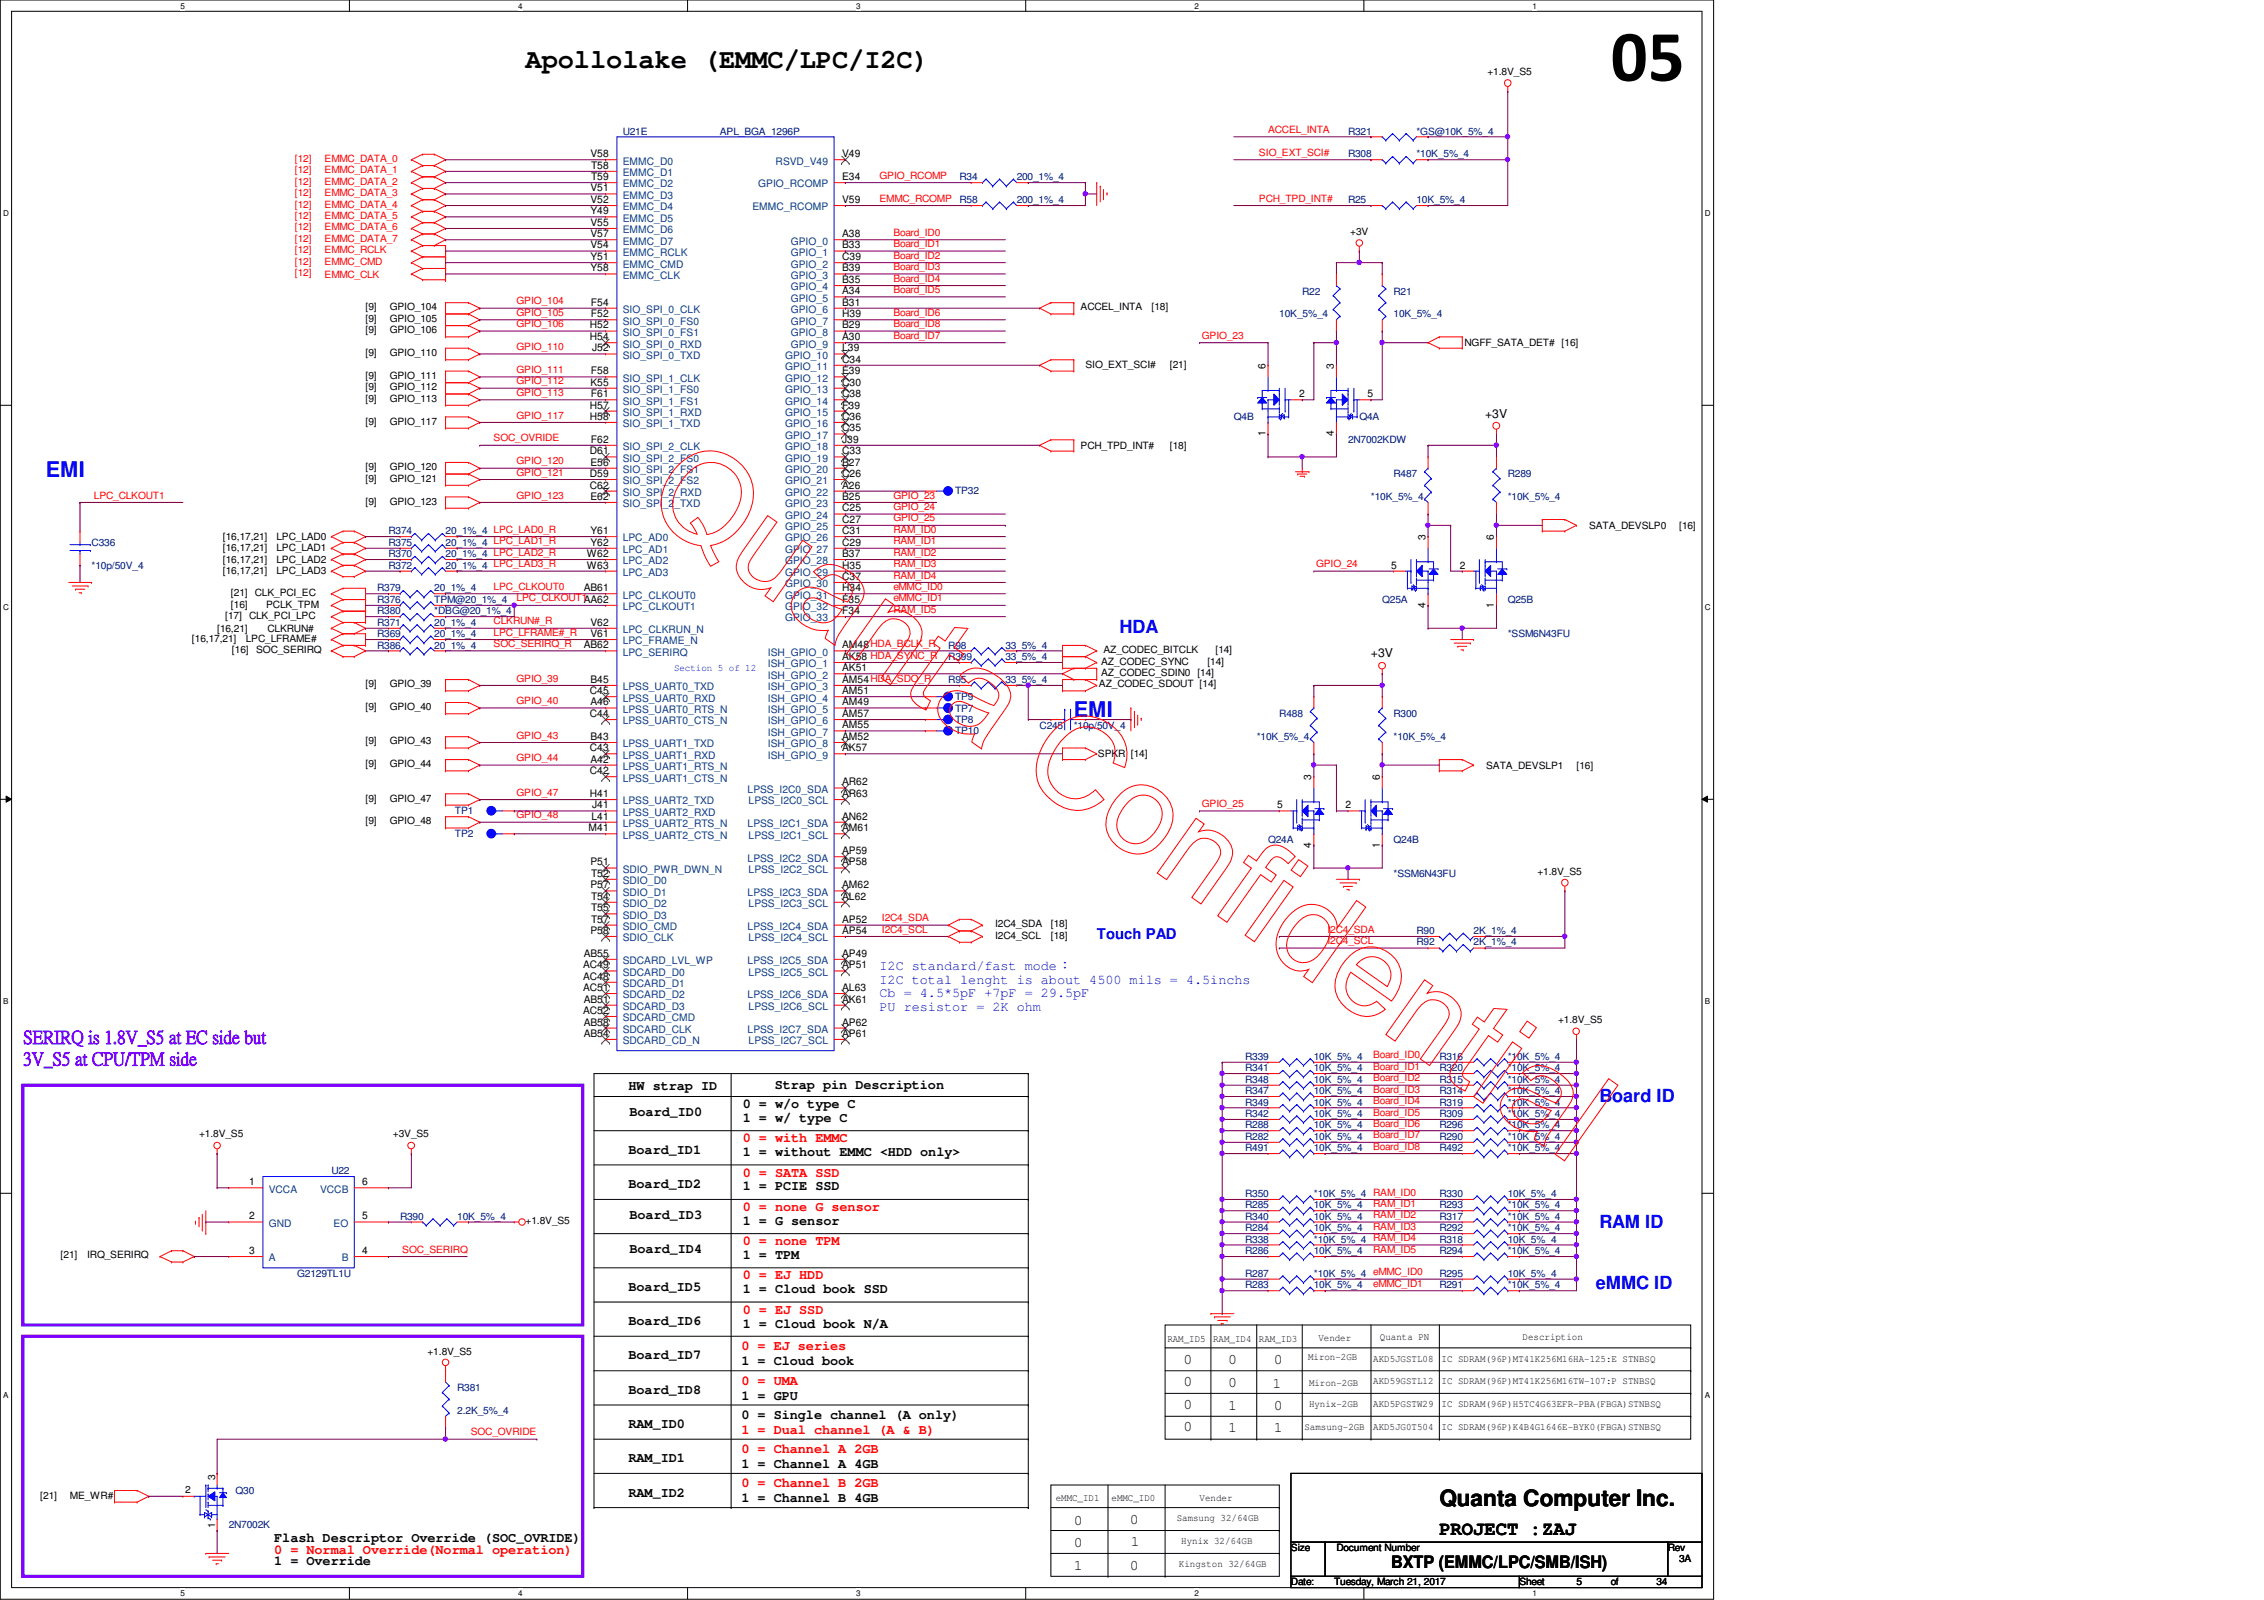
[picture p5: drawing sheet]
<svg xmlns="http://www.w3.org/2000/svg" width="297mm" height="210mm" viewBox="0 0 297 210" stroke-linecap="round" stroke-linejoin="round" font-family="sans-serif">
<defs><g id="words">
<text font-size="9.6" x="211.3" y="10.6">05</text>
<text font-size="3.6" x="69" y="8.9">Apollolake (EMMC/LPC/I2C)</text>
<text font-size="3" x="188.8" y="197.6">Quanta Computer Inc.</text>
<g font-size="2.8" fill="#00f">
<text x="6" y="62.6">EMI</text>
<text x="140.9" y="94">EMI</text>
</g>
<text font-size="2.5" x="188.8" y="201.4">PROJECT :ZAJ</text>
<g font-size="2.4" fill="#00f">
<text x="146.9" y="83.1">HDA</text>
<text x="209.8" y="144.6">Board ID</text>
<text x="209.8" y="161">RAM ID</text>
<text x="209.4" y="169.1">eMMC ID</text>
</g>
<g font-size="2.4" fill="#8000ff">
<text x="3" y="136.8">SERIRQ is 1.8V_S5 at EC side but</text>
<text x="3" y="139.7">3V_S5 at CPU/TPM side</text>
</g>
<text font-size="2.2" x="182.5" y="205.7">BXTP (EMMC/LPC/SMB/ISH)</text>
<text font-size="1.9" fill="#00f" x="143.9" y="123.2">Touch PAD</text>
<g font-size="1.9">
<text x="155.3" y="178.9">0</text>
<text x="161.1" y="178.9">0</text>
<text x="167.1" y="178.9">0</text>
<text x="155.3" y="181.8">0</text>
<text x="155.3" y="184.8">0</text>
<text x="161.1" y="181.9">0</text>
<text x="161.1" y="185">1</text>
<text x="167" y="182.1">1</text>
<text x="167.1" y="185">0</text>
<text x="155.3" y="187.8">0</text>
<text x="161.1" y="187.9">1</text>
<text x="167.1" y="187.9">1</text>
<text x="140.9" y="202.9">0</text>
<text x="140.9" y="200.1">0</text>
<text x="148.2" y="199.9">0</text>
<text x="148.4" y="202.8">1</text>
<text x="140.9" y="205.9">1</text>
<text x="148.2" y="205.9">0</text>
</g>
<g font-size="1.8" fill="#00f">
<text x="115.4" y="127.3">I2C standard/fast mode：</text>
<text x="115.4" y="129">I2C total lenght is about 4500 mils = 4.5inchs</text>
<text x="115.4" y="130.8">Cb = 4.5*5pF +7pF = 29.5pF</text>
<text x="115.4" y="132.6">PU resistor = 2K ohm</text>
</g>
<g font-size="1.8">
<text x="82.5" y="143">HW strap ID</text>
<text x="101.6" y="142.8">Strap pin Description</text>
<text x="82.6" y="146.4">Board_ID0</text>
<text x="97.4" y="145.4">0 = w/o type C</text>
<text x="97.4" y="147.2">1 = w/ type C</text>
<text x="82.5" y="155.9">Board_ID2</text>
<text x="82.5" y="151.4">Board_ID1</text>
<text x="97.4" y="151.7">1 = without EMMC &lt;HDD only&gt;</text>
<text x="82.6" y="159.9">Board_ID3</text>
<text x="97.4" y="156.2">1 = PCIE SSD</text>
<text x="97.4" y="160.7">1 = G sensor</text>
<text x="82.6" y="164.4">Board_ID4</text>
<text x="97.4" y="165.1">1 = TPM</text>
<text x="82.5" y="169.3">Board_ID5</text>
<text x="82.5" y="173.9">Board_ID6</text>
<text x="97.4" y="169.6">1 = Cloud book SSD</text>
<text x="82.5" y="178.4">Board_ID7</text>
<text x="97.3" y="179.1">1 = Cloud book</text>
<text x="97.4" y="174.2">1 = Cloud book N/A</text>
<text x="82.5" y="182.8">Board_ID8</text>
<text x="97.3" y="183.6">1 = GPU</text>
<text x="82.5" y="187.3">RAM_ID0</text>
<text x="82.5" y="191.8">RAM_ID1</text>
<text x="97.3" y="186.1">0 = Single channel (A only)</text>
<text x="82.5" y="196.3">RAM_ID2</text>
<text x="97.3" y="197.1">1 = Channel B 4GB</text>
<text x="97.3" y="192.6">1 = Channel A 4GB</text>
<text x="36" y="202.3">Flash Descriptor Override (SOC_OVRIDE)</text>
<text x="36" y="205.3">1 = Override</text>
</g>
<g font-size="1.8" fill="#f00">
<text x="97.4" y="149.9">0 = with EMMC</text>
<text x="97.4" y="154.3">0 = SATA SSD</text>
<text x="97.4" y="158.9">0 = none G sensor</text>
<text x="97.4" y="163.4">0 = none TPM</text>
<text x="97.4" y="167.9">0 = EJ HDD</text>
<text x="97.4" y="172.3">0 = EJ SSD</text>
<text x="97.3" y="177.1">0 = EJ series</text>
<text x="97.3" y="181.7">0 = UMA</text>
<text x="97.3" y="188.1">1 = Dual channel (A &amp; B)</text>
<text x="97.3" y="190.6">0 = Channel A 2GB</text>
<text x="97.3" y="195.1">0 = Channel B 2GB</text>
<text x="36" y="203.8">0 = Normal Override(Normal operation)</text>
</g>
<g font-size="1.6">
<text x="194.9" y="54.8">+3V</text>
<text x="179.9" y="86.2">+3V</text>
</g>
<g font-size="1.4">
<text x="77.5" y="20.6">V58</text>
<text x="77.6" y="22.1">T58</text>
<text x="77.6" y="23.6">T59</text>
<text x="110.5" y="20.6">V49</text>
<text x="110.5" y="23.6">E34</text>
<text x="77.5" y="25.1">V51</text>
<text x="77.5" y="26.6">V52</text>
<text x="77.5" y="28.1">Y49</text>
<text x="77.5" y="29.6">V55</text>
<text x="110.5" y="26.6">V59</text>
<text x="77.5" y="31.1">V57</text>
<text x="77.5" y="32.6">V54</text>
<text x="77.5" y="34.1">Y51</text>
<text x="77.5" y="35.6">Y58</text>
<text x="110.5" y="31.1">A38</text>
<text x="110.5" y="32.6">B33</text>
<text x="110.5" y="34.1">C39</text>
<text x="110.5" y="35.6">B39</text>
<text x="77.5" y="40.1">F54</text>
<text x="77.5" y="41.6">F52</text>
<text x="110.5" y="37.1">B35</text>
<text x="110.5" y="38.6">A34</text>
<text x="110.5" y="40.1">B31</text>
<text x="110.5" y="41.6">H39</text>
<text x="77.4" y="43.1">H52</text>
<text x="77.4" y="44.6">H54</text>
<text x="77.7" y="46.1">J52</text>
<text x="110.5" y="43.1">B29</text>
<text x="110.5" y="44.6">A30</text>
<text x="110.5" y="46.1">L39</text>
<text x="110.5" y="47.6">C34</text>
<text x="77.4" y="53.6">H57</text>
<text x="77.5" y="50.6">K55</text>
<text x="77.5" y="49.1">F58</text>
<text x="77.5" y="52.1">F61</text>
<text x="110.5" y="49.1">E39</text>
<text x="110.5" y="50.6">C30</text>
<text x="110.5" y="52.1">C38</text>
<text x="110.5" y="53.6">F39</text>
<text x="166" y="48.4" transform="rotate(-90 166 48.4)">6</text>
<text x="170.4" y="52.1">2</text>
<text x="175" y="48.4" transform="rotate(-90 175 48.4)">3</text>
<text x="179.4" y="52.1">5</text>
<text x="77.4" y="55.1">H58</text>
<text x="77.4" y="59.6">D61</text>
<text x="77.5" y="58.1">F62</text>
<text x="110.5" y="55.1">C36</text>
<text x="110.5" y="56.6">C35</text>
<text x="110.5" y="58.1">J39</text>
<text x="110.5" y="59.6">C33</text>
<text x="166" y="57.2" transform="rotate(-90 166 57.2)">1</text>
<text x="175" y="57.2" transform="rotate(-90 175 57.2)">4</text>
<text x="77.4" y="62.6">D59</text>
<text x="77.4" y="64.1">C62</text>
<text x="77.5" y="61.1">E56</text>
<text x="77.5" y="65.6">E62</text>
<text x="110.5" y="61.1">B27</text>
<text x="110.5" y="62.6">C26</text>
<text x="110.5" y="64.1">A26</text>
<text x="110.5" y="65.6">B25</text>
<text x="77.5" y="70.1">Y61</text>
<text x="77.5" y="71.6">Y62</text>
<text x="110.5" y="67.1">C25</text>
<text x="110.5" y="68.6">C27</text>
<text x="110.5" y="70.1">C31</text>
<text x="110.5" y="71.6">C29</text>
<text x="187" y="70.9" transform="rotate(-90 187 70.9)">3</text>
<text x="196" y="70.9" transform="rotate(-90 196 70.9)">6</text>
<text x="76.6" y="77.6">AB61</text>
<text x="77" y="73.1">W62</text>
<text x="77" y="74.6">W63</text>
<text x="110.5" y="73.1">B37</text>
<text x="110.5" y="74.6">H35</text>
<text x="110.5" y="76.1">C37</text>
<text x="110.5" y="77.6">H34</text>
<text x="182.5" y="74.6">5</text>
<text x="191.5" y="74.6">2</text>
<text x="77.5" y="82.1">V62</text>
<text x="77.5" y="83.6">V61</text>
<text x="110.5" y="79.1">F35</text>
<text x="110.5" y="80.6">F34</text>
<text x="187" y="79.7" transform="rotate(-90 187 79.7)">4</text>
<text x="196" y="79.7" transform="rotate(-90 196 79.7)">1</text>
<text x="76.6" y="85">AB62</text>
<text x="77.5" y="89.6">B45</text>
<text x="110.5" y="85">AM48HDA_BCLK_R</text>
<text x="110.5" y="86.6">AK58 HDA_SYNC_R</text>
<text x="110.5" y="88.1">AK51</text>
<text x="110.5" y="89.6">AM54HDA_SDO_R</text>
<text x="77.4" y="91.1">C45</text>
<text x="77.4" y="94.1">C44</text>
<text x="77.5" y="92.5">A46</text>
<text x="110.5" y="91.1">AM51</text>
<text x="110.5" y="92.5">AM49</text>
<text x="110.5" y="94.1">AM57</text>
<text x="110.5" y="95.5">AM55</text>
<text x="77.4" y="98.6">C43</text>
<text x="77.4" y="101.6">C42</text>
<text x="77.5" y="97.1">B43</text>
<text x="77.5" y="100">A42</text>
<text x="110.5" y="97.1">AM52</text>
<text x="110.5" y="98.6">AK57</text>
<text x="77.4" y="104.6">H41</text>
<text x="77.6" y="107.5">L41</text>
<text x="77.7" y="106">J41</text>
<text x="110.5" y="103">AR62</text>
<text x="110.5" y="104.6">AR63</text>
<text x="110.5" y="107.5">AN62</text>
<text x="167.6" y="106">5</text>
<text x="172" y="102.3" transform="rotate(-90 172 102.3)">3</text>
<text x="176.5" y="106">2</text>
<text x="181" y="102.3" transform="rotate(-90 181 102.3)">6</text>
<text x="77.2" y="109.1">M41</text>
<text x="77.5" y="113.5">P51</text>
<text x="110.5" y="109.1">AM61</text>
<text x="110.5" y="112.1">AP59</text>
<text x="110.5" y="113.5">AP58</text>
<text x="172" y="111.2" transform="rotate(-90 172 111.2)">4</text>
<text x="181" y="111.2" transform="rotate(-90 181 111.2)">1</text>
<text x="77.5" y="116.5">P57</text>
<text x="77.6" y="115">T52</text>
<text x="77.6" y="118">T54</text>
<text x="77.6" y="119.5">T55</text>
<text x="110.5" y="116.5">AM62</text>
<text x="110.5" y="118">AL62</text>
<text x="76.6" y="125.5">AB55</text>
<text x="77.5" y="122.5">P58</text>
<text x="77.6" y="121">T57</text>
<text x="110.5" y="121">AP52</text>
<text x="110.5" y="122.5">AP54</text>
<text x="110.5" y="125.5">AP49</text>
<text x="76.5" y="127">AC49</text>
<text x="76.5" y="128.5">AC48</text>
<text x="76.5" y="130">AC51</text>
<text x="76.6" y="131.5">AB51</text>
<text x="110.5" y="127">AP51</text>
<text x="110.5" y="130">AL63</text>
<text x="110.5" y="131.5">AK61</text>
<text x="76.5" y="133">AC52</text>
<text x="76.6" y="134.5">AB58</text>
<text x="76.6" y="136">AB54</text>
<text x="110.5" y="134.5">AP62</text>
<text x="110.5" y="136">AP61</text>
<text x="32.7" y="155.5">1</text>
<text x="47.5" y="155.5">6</text>
<text x="32.7" y="160">2</text>
<text x="47.5" y="160">5</text>
<text x="32.7" y="164.5">3</text>
<text x="47.5" y="164.5">4</text>
</g>
<g font-size="1.4" fill="#004080">
<text x="81.7" y="21.6">EMMC_D0</text>
<text x="81.7" y="23.1">EMMC_D1</text>
<text x="101.8" y="21.6">RSVD_V49</text>
<text x="81.7" y="24.6">EMMC_D2</text>
<text x="81.7" y="26.1">EMMC_D3</text>
<text x="81.7" y="27.6">EMMC_D4</text>
<text x="81.7" y="29.1">EMMC_D5</text>
<text x="98.7" y="27.6">EMMC_RCOMP</text>
<text x="99.5" y="24.6">GPIO_RCOMP</text>
<text x="81.7" y="30.6">EMMC_D6</text>
<text x="81.7" y="32.1">EMMC_D7</text>
<text x="81.7" y="33.6">EMMC_RCLK</text>
<text x="81.7" y="35.1">EMMC_CMD</text>
<text x="103.8" y="32.1">GPIO_0</text>
<text x="103.8" y="33.6">GPIO_1</text>
<text x="103.8" y="35.1">GPIO_2</text>
<text x="81.7" y="36.6">EMMC_CLK</text>
<text x="81.7" y="41.1">SIO_SPI_0_CLK</text>
<text x="103.8" y="36.6">GPIO_3</text>
<text x="103.8" y="38.1">GPIO_4</text>
<text x="103.8" y="39.6">GPIO_5</text>
<text x="103.8" y="41.1">GPIO_6</text>
<text x="81.7" y="42.6">SIO_SPI_0_FS0</text>
<text x="81.7" y="44.1">SIO_SPI_0_FS1</text>
<text x="81.7" y="45.6">SIO_SPI_0_RXD</text>
<text x="81.7" y="47.1">SIO_SPI_0_TXD</text>
<text x="103" y="47.1">GPIO_10</text>
<text x="103.8" y="42.6">GPIO_7</text>
<text x="103.8" y="44.1">GPIO_8</text>
<text x="103.8" y="45.6">GPIO_9</text>
<text x="81.7" y="50.1">SIO_SPI_1_CLK</text>
<text x="81.7" y="51.6">SIO_SPI_1_FS0</text>
<text x="81.7" y="53.1">SIO_SPI_1_FS1</text>
<text x="103" y="48.6">GPIO_11</text>
<text x="103" y="50.1">GPIO_12</text>
<text x="103" y="51.6">GPIO_13</text>
<text x="103" y="53.1">GPIO_14</text>
<text x="81.7" y="54.6">SIO_SPI_1_RXD</text>
<text x="81.7" y="56">SIO_SPI_1_TXD</text>
<text x="81.7" y="59.1">SIO_SPI_2_CLK</text>
<text x="103" y="54.6">GPIO_15</text>
<text x="103" y="56">GPIO_16</text>
<text x="103" y="57.6">GPIO_17</text>
<text x="103" y="59.1">GPIO_18</text>
<text x="81.7" y="60.6">SIO_SPI_2_FS0</text>
<text x="81.7" y="62.1">SIO_SPI_2_FS1</text>
<text x="81.7" y="63.5">SIO_SPI_2_FS2</text>
<text x="81.7" y="65.1">SIO_SPI_2_RXD</text>
<text x="103" y="60.6">GPIO_19</text>
<text x="103" y="62.1">GPIO_20</text>
<text x="103" y="63.5">GPIO_21</text>
<text x="103" y="65.1">GPIO_22</text>
<text x="81.7" y="66.5">SIO_SPI_2_TXD</text>
<text x="81.7" y="71">LPC_AD0</text>
<text x="103" y="66.5">GPIO_23</text>
<text x="103" y="68.1">GPIO_24</text>
<text x="103" y="69.6">GPIO_25</text>
<text x="103" y="71">GPIO_26</text>
<text x="81.7" y="72.6">LPC_AD1</text>
<text x="81.7" y="74">LPC_AD2</text>
<text x="81.7" y="75.6">LPC_AD3</text>
<text x="103" y="72.6">GPIO_27</text>
<text x="103" y="74">GPIO_28</text>
<text x="103" y="75.6">GPIO_29</text>
<text x="103" y="77">GPIO_30</text>
<text x="81.7" y="78.5">LPC_CLKOUT0</text>
<text x="81.7" y="80.1">LPC_CLKOUT1</text>
<text x="81.7" y="83.1">LPC_CLKRUN_N</text>
<text x="103" y="78.5">GPIO_31</text>
<text x="103" y="80.1">GPIO_32</text>
<text x="103" y="81.5">GPIO_33</text>
<text x="81.7" y="84.5">LPC_FRAME_N</text>
<text x="81.7" y="86">LPC_SERIRQ</text>
<text x="100.8" y="86">ISH_GPIO_0</text>
<text x="100.8" y="87.5">ISH_GPIO_1</text>
<text x="100.8" y="89">ISH_GPIO_2</text>
<text x="81.7" y="90.6">LPSS_UART0_TXD</text>
<text x="81.7" y="92">LPSS_UART0_RXD</text>
<text x="81.7" y="93.5">LPSS_UART0_RTS_N</text>
<text x="81.7" y="95">LPSS_UART0_CTS_N</text>
<text x="100.8" y="90.6">ISH_GPIO_3</text>
<text x="100.8" y="92">ISH_GPIO_4</text>
<text x="100.8" y="93.5">ISH_GPIO_5</text>
<text x="100.8" y="95">ISH_GPIO_6</text>
<text x="81.7" y="98">LPSS_UART1_TXD</text>
<text x="81.7" y="99.5">LPSS_UART1_RXD</text>
<text x="81.7" y="101">LPSS_UART1_RTS_N</text>
<text x="100.8" y="96.5">ISH_GPIO_7</text>
<text x="100.8" y="98">ISH_GPIO_8</text>
<text x="100.8" y="99.5">ISH_GPIO_9</text>
<text x="81.7" y="102.5">LPSS_UART1_CTS_N</text>
<text x="81.7" y="105.5">LPSS_UART2_TXD</text>
<text x="81.7" y="107">LPSS_UART2_RXD</text>
<text x="98.1" y="104">LPSS_I2C0_SDA</text>
<text x="98.2" y="105.5">LPSS_I2C0_SCL</text>
<text x="81.7" y="108.5">LPSS_UART2_RTS_N</text>
<text x="81.7" y="110">LPSS_UART2_CTS_N</text>
<text x="98.1" y="108.5">LPSS_I2C1_SDA</text>
<text x="98.1" y="113">LPSS_I2C2_SDA</text>
<text x="98.2" y="110">LPSS_I2C1_SCL</text>
<text x="81.7" y="114.5">SDIO_PWR_DWN_N</text>
<text x="81.7" y="116">SDIO_D0</text>
<text x="81.7" y="117.5">SDIO_D1</text>
<text x="81.7" y="119">SDIO_D2</text>
<text x="98.1" y="117.5">LPSS_I2C3_SDA</text>
<text x="98.2" y="114.5">LPSS_I2C2_SCL</text>
<text x="98.2" y="119">LPSS_I2C3_SCL</text>
<text x="81.7" y="120.5">SDIO_D3</text>
<text x="81.7" y="122">SDIO_CMD</text>
<text x="81.7" y="123.5">SDIO_CLK</text>
<text x="98.1" y="122">LPSS_I2C4_SDA</text>
<text x="98.2" y="123.5">LPSS_I2C4_SCL</text>
<text x="81.7" y="126.5">SDCARD_LVL_WP</text>
<text x="81.7" y="128">SDCARD_D0</text>
<text x="81.7" y="129.5">SDCARD_D1</text>
<text x="81.7" y="131">SDCARD_D2</text>
<text x="98.1" y="126.5">LPSS_I2C5_SDA</text>
<text x="98.1" y="131">LPSS_I2C6_SDA</text>
<text x="98.2" y="128">LPSS_I2C5_SCL</text>
<text x="81.7" y="132.5">SDCARD_D3</text>
<text x="81.7" y="134">SDCARD_CMD</text>
<text x="81.7" y="135.5">SDCARD_CLK</text>
<text x="81.7" y="137">SDCARD_CD_N</text>
<text x="98.1" y="135.5">LPSS_I2C7_SDA</text>
<text x="98.2" y="132.5">LPSS_I2C6_SCL</text>
<text x="98.2" y="137">LPSS_I2C7_SCL</text>
<text x="35.3" y="156.5">VCCA</text>
<text x="35.3" y="161">GND</text>
<text x="42" y="156.5">VCCB</text>
<text x="43.8" y="161">EO</text>
<text x="35.3" y="165.5">A</text>
<text x="44.8" y="165.5">B</text>
</g>
<g font-size="1.3">
<text x="195.2" y="9.9">+1.8V_S5</text>
<text x="177.2" y="30.9">+3V</text>
<text x="48" y="40.7">[9]</text>
<text x="51.1" y="40.7">GPIO_104</text>
<text x="141.8" y="40.7">ACCEL_INTA</text>
<text x="151.1" y="40.7">[18]</text>
<text x="48" y="42.2">[9]</text>
<text x="48" y="43.7">[9]</text>
<text x="48" y="46.7">[9]</text>
<text x="51.1" y="42.2">GPIO_105</text>
<text x="51.1" y="43.7">GPIO_106</text>
<text x="51.1" y="46.7">GPIO_110</text>
<text x="192.1" y="45.4">NGFF_SATA_DET# [16]</text>
<text x="48" y="49.7">[9]</text>
<text x="48" y="51.2">[9]</text>
<text x="48" y="52.7">[9]</text>
<text x="51.1" y="49.7">GPIO_111</text>
<text x="51.1" y="51.2">GPIO_112</text>
<text x="51.1" y="52.7">GPIO_113</text>
<text x="142.4" y="48.2">SIO_EXT_SCI#</text>
<text x="153.5" y="48.2">[21]</text>
<text x="48" y="55.7">[9]</text>
<text x="51.1" y="55.7">GPIO_117</text>
<text x="141.8" y="58.9">PCH_TPD_INT#</text>
<text x="153.5" y="58.9">[18]</text>
<text x="48" y="61.7">[9]</text>
<text x="48" y="63.2">[9]</text>
<text x="51.1" y="61.7">GPIO_120</text>
<text x="51.1" y="63.2">GPIO_121</text>
<text x="29.2" y="70.9">[16,17,21]</text>
<text x="36.3" y="70.9">LPC_LAD0</text>
<text x="48" y="66.2">[9]</text>
<text x="51.1" y="66.2">GPIO_123</text>
<text x="208.5" y="69.3">SATA_DEVSLP0</text>
<text x="220.3" y="69.3">[16]</text>
<text x="29.2" y="72.3">[16,17,21]</text>
<text x="29.2" y="73.9">[16,17,21]</text>
<text x="29.2" y="75.4">[16,17,21]</text>
<text x="36.3" y="72.3">LPC_LAD1</text>
<text x="36.3" y="73.9">LPC_LAD2</text>
<text x="36.3" y="75.4">LPC_LAD3</text>
<text x="28.5" y="82.8">[16,21]</text>
<text x="29.5" y="81.2">[17]</text>
<text x="30.3" y="78.2">[21]</text>
<text x="30.3" y="79.7">[16]</text>
<text x="32.7" y="81.2">CLK_PCI_LPC</text>
<text x="33.4" y="78.2">CLK_PCI_EC</text>
<text x="34.9" y="79.7">PCLK_TPM</text>
<text x="35.1" y="82.8">CLKRUN#</text>
<text x="25.2" y="84.2">[16,17,21]</text>
<text x="30.4" y="85.7">[16]</text>
<text x="32.3" y="84.2">LPC_LFRAME#</text>
<text x="33.6" y="85.7">SOC_SERIRQ</text>
<text x="144.5" y="88.7">AZ_CODEC_SDIN0 [14]</text>
<text x="144.5" y="87.2">AZ_CODEC_SYNC</text>
<text x="144.8" y="85.7">AZ_CODEC_BITCLK</text>
<text x="158.4" y="87.2">[14]</text>
<text x="159.5" y="85.7">[14]</text>
<text x="48" y="93.2">[9]</text>
<text x="48" y="90.2">[9]</text>
<text x="51.1" y="93.2">GPIO_40</text>
<text x="51.1" y="90.2">GPIO_39</text>
<text x="144.2" y="90.2">AZ_CODEC_SDOUT [14]</text>
<text x="48" y="100.7">[9]</text>
<text x="48" y="97.7">[9]</text>
<text x="51.1" y="100.7">GPIO_44</text>
<text x="51.1" y="97.7">GPIO_43</text>
<text x="144.1" y="99.3">SPKR [14]</text>
<text x="195" y="100.8">SATA_DEVSLP1</text>
<text x="206.8" y="100.8">[16]</text>
<text x="48" y="105.2">[9]</text>
<text x="51.1" y="105.2">GPIO_47</text>
<text x="48" y="108.2">[9]</text>
<text x="51.1" y="108.2">GPIO_48</text>
<text x="201.7" y="114.8">+1.8V_S5</text>
<text x="130.6" y="121.7">I2C4_SDA</text>
<text x="130.6" y="123.1">I2C4_SCL</text>
<text x="137.9" y="121.7">[18]</text>
<text x="137.9" y="123.1">[18]</text>
<text x="204.4" y="134.2">+1.8V_S5</text>
<text x="26.1" y="149.2">+1.8V_S5</text>
<text x="51.6" y="149.2">+3V_S5</text>
<text x="69" y="160.6">+1.8V_S5</text>
<text x="8" y="165.1">[21]</text>
<text x="11.4" y="165.1">IRQ_SERIRQ</text>
<text x="56.1" y="177.7">+1.8V_S5</text>
<text x="153.2" y="176.1">RAM_ID5</text>
<text x="159.2" y="176.1">RAM_ID4</text>
<text x="165.2" y="176.1">RAM_ID3</text>
<text x="171.6" y="178.5">Miron-2GB</text>
<text x="173" y="175.9">Vender</text>
<text x="180.2" y="178.6">AKD5JGSTL08</text>
<text x="181.1" y="175.8">Quanta PN</text>
<text x="189.1" y="178.6">IC SDRAM(96P)MT41K256M16HA-125:E STNBSQ</text>
<text x="199.8" y="175.8">Description</text>
<text x="171.7" y="181.8">Miron-2GB</text>
<text x="171.7" y="184.6">Hynix-2GB</text>
<text x="180.2" y="184.6">AKD5PGSTW29</text>
<text x="180.2" y="181.6">AKD59GSTL12</text>
<text x="189.1" y="184.6">IC SDRAM(96P)H5TC4G63EFR-PBA(FBGA)STNBSQ</text>
<text x="189.1" y="181.6">IC SDRAM(96P)MT41K256M16TW-107:P STNBSQ</text>
<text x="171.2" y="187.6">Samsung-2GB</text>
<text x="180.2" y="187.6">AKD5JG0T504</text>
<text x="189.1" y="187.6">IC SDRAM(96P)K4B4G1646E-BYK0(FBGA)STNBSQ</text>
<text x="5.3" y="196.6">[21]</text>
<text x="9.2" y="196.6">ME_WR#</text>
<text x="24.3" y="195.8">2</text>
<text x="28.2" y="194.2" transform="rotate(-90 28.2 194.2)">3</text>
<text x="138.5" y="196.9">eMMC_ID1</text>
<text x="145.8" y="196.9">eMMC_ID0</text>
<text x="157.4" y="196.9">Vender</text>
<text x="28.2" y="200.5" transform="rotate(-90 28.2 200.5)">1</text>
<text x="154.4" y="199.6">Samsung 32/64GB</text>
<text x="155" y="202.6">Hynix 32/64GB</text>
<text x="169.4" y="203.5">Size</text>
<text x="175.3" y="203.5">Document Number</text>
<text x="218.8" y="203.5">Rev</text>
<text x="154.7" y="205.6">Kingston 32/64GB</text>
<text x="169.4" y="208">Date:</text>
<text x="175" y="208">Tuesday, March 21, 2017</text>
<text x="199.3" y="208">Sheet</text>
<text x="206.8" y="208">5</text>
<text x="211.3" y="208">of</text>
<text x="217.3" y="208">34</text>
<text x="220.3" y="205">3A</text>
</g>
<g font-size="1.3" fill="#000080">
<text x="81.7" y="17.7">U21E</text>
<text x="94.4" y="17.7">APL_BGA_1296P</text>
<text x="176.9" y="17.7">R321</text>
<text x="185.8" y="17.7">*GS@10K_5%_4</text>
<text x="125.9" y="23.7">R34</text>
<text x="133.4" y="23.7">200_1%_4</text>
<text x="176.9" y="20.7">R308</text>
<text x="185.8" y="20.7">*10K_5%_4</text>
<text x="125.9" y="26.6">R58</text>
<text x="133.4" y="26.6">200_1%_4</text>
<text x="176.9" y="26.6">R25</text>
<text x="185.8" y="26.6">10K_5%_4</text>
<text x="167.8" y="41.6">10K_5%_4</text>
<text x="170.9" y="38.7">R22</text>
<text x="182.8" y="38.7">R21</text>
<text x="182.8" y="41.6">10K_5%_4</text>
<text x="161.9" y="55.1">Q4B</text>
<text x="176.9" y="58.1">2N7002KDW</text>
<text x="178.3" y="55.1">Q4A</text>
<text x="125.3" y="64.9">TP32</text>
<text x="179.9" y="65.6">*10K_5%_4</text>
<text x="182.8" y="62.6">R487</text>
<text x="197.8" y="62.6">R289</text>
<text x="197.8" y="65.6">*10K_5%_4</text>
<text x="12" y="71.6">C336</text>
<text x="51" y="70.1">R374</text>
<text x="51" y="71.6">R375</text>
<text x="58.5" y="70.1">20_1%_4 LPC_LAD0_R</text>
<text x="58.5" y="71.6">20_1%_4 LPC_LAD1_R</text>
<text x="12" y="74.6">*10p/50V_4</text>
<text x="49.5" y="77.6">R379</text>
<text x="51" y="74.6">R372</text>
<text x="51" y="73.1">R370</text>
<text x="57" y="77.6">20_1%_4</text>
<text x="58.5" y="74.6">20_1%_4 LPC_LAD3_R</text>
<text x="58.5" y="73.1">20_1%_4 LPC_LAD2_R</text>
<text x="49.5" y="83.6">R369</text>
<text x="49.5" y="82.1">R371</text>
<text x="49.5" y="80.6">R380</text>
<text x="49.5" y="79.1">R376</text>
<text x="57" y="83.6">20_1%_4</text>
<text x="57" y="82.1">20_1%_4</text>
<text x="57" y="80.6">*DBG@20_1%_4</text>
<text x="57" y="79.1">TPM@20_1%_4</text>
<text x="181.4" y="79.1">Q25A</text>
<text x="197.8" y="79.1">Q25B</text>
<text x="197.8" y="83.6">*SSM6N43FU</text>
<text x="49.5" y="85.1">R386</text>
<text x="57" y="85.1">20_1%_4</text>
<text x="124.4" y="86.6">R399</text>
<text x="124.4" y="89.6">R95</text>
<text x="124.4" y="85.1">R98</text>
<text x="131.9" y="86.6">33_5%_4</text>
<text x="131.9" y="89.6">33_5%_4</text>
<text x="131.9" y="85.1">33_5%_4</text>
<text x="125.3" y="93.3">TP7</text>
<text x="125.3" y="91.8">TP9</text>
<text x="125.3" y="94.8">TP8</text>
<text x="136.4" y="95.6">C245</text>
<text x="140.9" y="95.6">*10p/50V_4</text>
<text x="167.8" y="94.1">R488</text>
<text x="182.8" y="94.1">R300</text>
<text x="125.3" y="96.4">TP10</text>
<text x="164.9" y="97.1">*10K_5%_4</text>
<text x="182.8" y="97.1">*10K_5%_4</text>
<text x="59.7" y="106.8">TP1</text>
<text x="59.7" y="109.8">TP2</text>
<text x="166.4" y="110.6">Q24A</text>
<text x="182.8" y="110.6">Q24B</text>
<text x="182.8" y="115.1">*SSM6N43FU</text>
<text x="185.8" y="122.6">R90</text>
<text x="185.8" y="124">R92</text>
<text x="193.3" y="122.6">2K_1%_4</text>
<text x="193.3" y="124">2K_1%_4</text>
<text x="163.4" y="142">R348</text>
<text x="163.4" y="140.5">R341</text>
<text x="163.4" y="139">R339</text>
<text x="163.4" y="143.6">R347</text>
<text x="172.4" y="142">10K_5%_4</text>
<text x="172.4" y="140.5">10K_5%_4</text>
<text x="172.4" y="139">10K_5%_4</text>
<text x="172.4" y="143.6">10K_5%_4</text>
<text x="188.8" y="143.6">R314</text>
<text x="188.8" y="142">R315</text>
<text x="188.8" y="140.5">R320</text>
<text x="188.8" y="139">R316</text>
<text x="197.8" y="143.6">*10K_5%_4</text>
<text x="197.8" y="142">*10K_5%_4</text>
<text x="197.8" y="140.5">*10K_5%_4</text>
<text x="197.8" y="139">*10K_5%_4</text>
<text x="163.4" y="148">R288</text>
<text x="163.4" y="149.5">R282</text>
<text x="163.4" y="145">R349</text>
<text x="163.4" y="146.5">R342</text>
<text x="172.4" y="148">10K_5%_4</text>
<text x="172.4" y="149.5">10K_5%_4</text>
<text x="172.4" y="145">10K_5%_4</text>
<text x="172.4" y="146.5">10K_5%_4</text>
<text x="188.8" y="149.5">R290</text>
<text x="188.8" y="145">R319</text>
<text x="188.8" y="146.5">R309</text>
<text x="188.8" y="148">R296</text>
<text x="197.8" y="149.5">*10K_5%_4</text>
<text x="197.8" y="145">*10K_5%_4</text>
<text x="197.8" y="146.5">*10K_5%_4</text>
<text x="197.8" y="148">*10K_5%_4</text>
<text x="43.5" y="154">U22</text>
<text x="163.4" y="151">R491</text>
<text x="172.4" y="151">10K_5%_4</text>
<text x="188.8" y="151">R492</text>
<text x="197.8" y="151">*10K_5%_4</text>
<text x="52.5" y="160">R390</text>
<text x="60" y="160">10K_5%_4</text>
<text x="163.4" y="158.5">R285</text>
<text x="163.4" y="157">R350</text>
<text x="163.4" y="160">R340</text>
<text x="163.4" y="161.5">R284</text>
<text x="172.4" y="158.5">10K_5%_4</text>
<text x="172.4" y="157">*10K_5%_4 RAM_ID0</text>
<text x="172.4" y="160">10K_5%_4</text>
<text x="172.4" y="161.5">10K_5%_4</text>
<text x="188.8" y="160">R317</text>
<text x="188.8" y="158.5">R293</text>
<text x="188.8" y="161.5">R292</text>
<text x="188.8" y="157">R330</text>
<text x="197.8" y="160">*10K_5%_4</text>
<text x="197.8" y="158.5">*10K_5%_4</text>
<text x="197.8" y="161.5">*10K_5%_4</text>
<text x="197.8" y="157">10K_5%_4</text>
<text x="39" y="167.5">G2129TL1U</text>
<text x="163.4" y="163">R338</text>
<text x="163.4" y="164.5">R286</text>
<text x="163.4" y="167.5">R287</text>
<text x="172.4" y="163">*10K_5%_4 RAM_ID4</text>
<text x="172.4" y="164.5">10K_5%_4</text>
<text x="172.4" y="167.5">*10K_5%_4 eMMC_ID0</text>
<text x="188.8" y="164.5">R294</text>
<text x="188.8" y="167.5">R295</text>
<text x="188.8" y="163">R318</text>
<text x="197.8" y="164.5">*10K_5%_4</text>
<text x="197.8" y="167.5">10K_5%_4</text>
<text x="197.8" y="163">10K_5%_4</text>
<text x="163.4" y="169">R283</text>
<text x="172.4" y="169">10K_5%_4</text>
<text x="188.8" y="169">R291</text>
<text x="197.8" y="169">*10K_5%_4</text>
<text x="60" y="182.5">R381</text>
<text x="60" y="185.5">2.2K_5%_4</text>
<text x="30.9" y="196">Q30</text>
<text x="30" y="200.5">2N7002K</text>
</g>
<g font-size="1.3" fill="#f00">
<text x="166.4" y="17.4">ACCEL_INTA</text>
<text x="38.7" y="21.3">[12]</text>
<text x="38.7" y="22.7">[12]</text>
<text x="42.6" y="21.3">EMMC_DATA_0</text>
<text x="42.6" y="22.7">EMMC_DATA_1</text>
<text x="115.4" y="23.5">GPIO_RCOMP</text>
<text x="165.2" y="20.4">SIO_EXT_SCI#</text>
<text x="38.7" y="24.3">[12]</text>
<text x="38.7" y="25.7">[12]</text>
<text x="38.7" y="27.3">[12]</text>
<text x="38.7" y="28.7">[12]</text>
<text x="42.6" y="24.3">EMMC_DATA_2</text>
<text x="42.6" y="25.7">EMMC_DATA_3</text>
<text x="42.6" y="27.3">EMMC_DATA_4</text>
<text x="42.6" y="28.7">EMMC_DATA_5</text>
<text x="115.4" y="26.5">EMMC_RCOMP</text>
<text x="165.2" y="26.5">PCH_TPD_INT#</text>
<text x="38.7" y="31.7">[12]</text>
<text x="38.7" y="30.2">[12]</text>
<text x="38.7" y="34.8">[12]</text>
<text x="38.7" y="33.2">[12]</text>
<text x="42.6" y="31.7">EMMC_DATA_7</text>
<text x="42.6" y="30.2">EMMC_DATA_6</text>
<text x="42.6" y="34.8">EMMC_CMD</text>
<text x="42.6" y="33.2">EMMC_RCLK</text>
<text x="117.2" y="30.9">Board_ID0</text>
<text x="117.2" y="32.4">Board_ID1</text>
<text x="117.2" y="34">Board_ID2</text>
<text x="117.2" y="35.4">Board_ID3</text>
<text x="38.7" y="36.2">[12]</text>
<text x="42.6" y="36.4">EMMC_CLK</text>
<text x="67.8" y="39.9">GPIO_104</text>
<text x="67.8" y="41.4">GPIO_105</text>
<text x="117.2" y="37">Board_ID4</text>
<text x="117.2" y="38.4">Board_ID5</text>
<text x="117.2" y="41.4">Board_ID6</text>
<text x="67.8" y="42.9">GPIO_106</text>
<text x="67.8" y="45.9">GPIO_110</text>
<text x="117.2" y="44.4">Board_ID7</text>
<text x="117.2" y="42.9">Board_ID8</text>
<text x="157.7" y="44.4">GPIO_23</text>
<text x="67.8" y="48.9">GPIO_111</text>
<text x="67.8" y="50.4">GPIO_112</text>
<text x="67.8" y="51.9">GPIO_113</text>
<text x="64.8" y="57.9">SOC_OVRIDE</text>
<text x="67.8" y="54.9">GPIO_117</text>
<text x="12.3" y="65.4">LPC_CLKOUT1</text>
<text x="67.8" y="65.4">GPIO_123</text>
<text x="67.8" y="60.9">GPIO_120</text>
<text x="67.8" y="62.4">GPIO_121</text>
<text x="117.2" y="65.4">GPIO_23</text>
<text x="117.2" y="66.9">GPIO_24</text>
<text x="117.2" y="68.4">GPIO_25</text>
<text x="117.2" y="69.9">RAM_ID0</text>
<text x="117.2" y="71.4">RAM_ID1</text>
<text x="64.8" y="77.4">LPC_CLKOUT0</text>
<text x="117.2" y="77.4">eMMC_ID0</text>
<text x="117.2" y="72.9">RAM_ID2</text>
<text x="117.2" y="74.4">RAM_ID3</text>
<text x="117.2" y="75.9">RAM_ID4</text>
<text x="172.7" y="74.4">GPIO_24</text>
<text x="64.8" y="81.9">CLKRUN#_R</text>
<text x="64.8" y="83.4">LPC_LFRAME#_R</text>
<text x="67.8" y="78.9">LPC_CLKOUT1AA62</text>
<text x="117.2" y="78.9">eMMC_ID1</text>
<text x="117.2" y="80.4">RAM_ID5</text>
<text x="64.8" y="84.9">SOC_SERIRQ_R</text>
<text x="67.8" y="89.4">GPIO_39</text>
<text x="67.8" y="92.4">GPIO_40</text>
<text x="67.8" y="96.9">GPIO_43</text>
<text x="67.8" y="99.9">GPIO_44</text>
<text x="67.8" y="104.4">GPIO_47</text>
<text x="67.8" y="107.4">GPIO_48</text>
<text x="157.7" y="105.9">GPIO_25</text>
<text x="115.7" y="120.9">I2C4_SDA</text>
<text x="115.7" y="122.3">I2C4_SCL</text>
<text x="174.2" y="122.3">I2C4_SDA</text>
<text x="174.2" y="123.9">I2C4_SCL</text>
<text x="180.2" y="140.3">Board_ID1</text>
<text x="180.2" y="141.9">Board_ID2</text>
<text x="180.2" y="143.3">Board_ID3</text>
<text x="180.2" y="138.9">Board_ID0</text>
<text x="180.2" y="144.8">Board_ID4</text>
<text x="180.2" y="146.3">Board_ID5</text>
<text x="180.2" y="147.8">Board_ID6</text>
<text x="180.2" y="149.4">Board_ID7</text>
<text x="180.2" y="150.8">Board_ID8</text>
<text x="180.2" y="158.3">RAM_ID1</text>
<text x="180.2" y="159.8">RAM_ID2</text>
<text x="180.2" y="161.3">RAM_ID3</text>
<text x="52.8" y="164.3">SOC_SERIRQ</text>
<text x="180.2" y="164.3">RAM_ID5</text>
<text x="180.2" y="168.8">eMMC_ID1</text>
<text x="61.8" y="188.3">SOC_OVRIDE</text>
</g>
<text font-size="1.3" fill="#00f" x="88.4" y="88">Section 5 of 12</text>
<g font-size="1.1">
<text x="23.7" y="1.1">5</text>
<text x="68" y="1.1">4</text>
<text x="112.3" y="1.1">3</text>
<text x="156.7" y="1.1">2</text>
<text x="201.1" y="1.1">1</text>
<text x=".4" y="28.3">D</text>
<text x="223.7" y="28.3">D</text>
<text x=".4" y="80">C</text>
<text x="223.7" y="80">C</text>
<text x=".4" y="131.7">B</text>
<text x="223.7" y="131.7">B</text>
<text x=".4" y="183.3">A</text>
<text x="223.7" y="183.3">A</text>
<text x="23.7" y="209.4">5</text>
<text x="68" y="209.4">4</text>
<text x="112.3" y="209.4">3</text>
<text x="156.7" y="209.4">2</text>
<text x="201.1" y="209.4">1</text>
</g>
</g></defs>
<path d="M0 0h224.8v209.8h-224.8zM1.5 1.5h221.8v206.8h-221.8z" fill="none" stroke="#000" stroke-width=".13"/>
<g fill="#fff">
<path d="M23.7 .2h.6v1.2h-.6z"/>
<path d="M23.7 208.4h.6v1.2h-.6z"/>
</g>
<path d="M45.8 0v1.5M45.8 208.3v1.5" fill="none" stroke="#000" stroke-width=".13"/>
<g fill="#fff">
<path d="M68 .2h.6v1.2h-.6z"/>
<path d="M68 208.4h.6v1.2h-.6z"/>
</g>
<path d="M90.2 0v1.5M90.2 208.3v1.5" fill="none" stroke="#000" stroke-width=".13"/>
<g fill="#fff">
<path d="M112.3 .2h.6v1.2h-.6z"/>
<path d="M112.3 208.4h.6v1.2h-.6z"/>
</g>
<path d="M134.6 0v1.5M134.6 208.3v1.5" fill="none" stroke="#000" stroke-width=".13"/>
<g fill="#fff">
<path d="M156.7 .2h.6v1.2h-.6z"/>
<path d="M156.7 208.4h.6v1.2h-.6z"/>
</g>
<path d="M178.9 0v1.5M178.9 208.3v1.5" fill="none" stroke="#000" stroke-width=".13"/>
<g fill="#fff">
<path d="M201.1 .2h.6v1.2h-.6z"/>
<path d="M201.1 208.4h.6v1.2h-.6z"/>
<path d="M.4 27.3h.8v1.2h-.8z"/>
<path d="M223.7 27.3h.7v1.2h-.7z"/>
<path d="M.4 79h.8v1.2h-.8z"/>
<path d="M223.7 79h.7v1.2h-.7z"/>
</g>
<path d="M0 53.2h1.5M223.3 53.2h1.5" fill="none" stroke="#000" stroke-width=".13"/>
<g fill="#fff">
<path d="M.4 130.7h.7v1.2h-.7z"/>
<path d="M223.7 130.7h.7v1.2h-.7z"/>
</g>
<path d="M0 104.9h1.5M.8 104.4l.7 .5-.7 .3zM223.3 104.9l.7-.5v.8zM223.3 104.9h1.5" fill="none" stroke="#000" stroke-width=".13"/>
<path d="M.8 104.4l.7 .5-.7 .3zM223.3 104.9l.7-.5v.8z" fill="#000"/>
<g fill="#fff">
<path d="M.4 182.4h.7v1.2h-.7z"/>
<path d="M223.7 182.4h.7v1.2h-.7z"/>
</g>
<g fill="none" stroke="#000" stroke-width=".13">
<path d="M0 156.5h1.5M77.9 152.8h57M77.9 148.3h57M77.9 143.8h57M77.9 157.4h57M95.9 140.8v57M134.9 152.8h.1M134.9 148.3h.1M134.9 143.8h.1M134.9 157.4h.1M134.9 140.8h.1M134.9 140.8h-57v57"/>
<path d="M134.9 140.8v57M223.3 156.5h1.5M77.9 179.8h57M77.9 161.8h57M77.9 166.3h57M77.9 170.8h57M77.9 175.3h57M134.9 161.8h.1M134.9 166.3h.1M134.9 170.8h.1M134.9 175.3h.1M134.9 179.8h.1"/>
<path d="M152.9 173.8h68.9v15h-68.9zM152.9 176.8h68.9M152.9 179.8h68.9M158.9 173.8v15M164.9 173.8v15M170.9 173.8v15M179.9 173.8v15M188.8 173.8v15M221.8 176.8h.1M221.8 179.8h.1M77.9 197.8h.1M77.9 197.8h57"/>
<path d="M77.9 193.3h57M77.9 188.8h57M77.9 184.3h57M95.9 197.8h.1M134.9 197.8h.1M134.9 193.3h.1M134.9 188.8h.1M134.9 184.3h.1M137.9 194.8h29.9v12h-29.9zM137.9 197.8h29.9M145.4 194.8v12M152.9 182.8h68.9"/>
<path d="M152.9 194.8v12M152.9 185.8h68.9M158.9 188.8h.1M164.9 188.8h.1M167.8 197.8h.1M169.4 193.3h53.9v9h-53.9zM170.9 188.8h.1M179.9 188.8h.1M188.8 188.8h.1M221.8 182.8h.1M221.8 185.8h.1M137.9 200.8h29.9"/>
<path d="M137.9 203.8h29.9M145.4 206.8h.1M152.9 206.8h.1M167.8 200.8h.1M167.8 203.8h.1M169.4 202.3h4.5v4.5h-4.5zM169.4 206.8h29.9v1.5h-29.9zM173.9 202.3h44.9v4.5h-44.9zM199.3 206.8h24v1.5h-24zM218.8 202.3h4.5v4.5h-4.5z"/>
</g>
<path d="M3 142.4h73.5v31.4h-73.5zM3 175.3h73.5v31.5h-73.5z" fill="none" stroke="#8000ff" stroke-width=".42"/>
<g fill="none" stroke="#f00" stroke-width=".13">
<path d="M197.8 12h.1M197.8 11.4v.6M54 31.5h.1M54 21h.1M54 22.5h.1M54 24h.1M54 25.4h.1M54 27h.1M54 28.4h.1M54 30h.1M54 34.5h.1M54 32.9h.1"/>
<path d="M54 35.9h.1M54 31.5l1.5 .7M54 21l1.5 .7M54 22.5l1.5 .7M54 24l1.5 .7M54 25.4l1.5 .8M54 27l1.5 .7M54 28.4l1.5 .8M54 30l1.5 .7M54 34.5l1.5 .7M54 32.9l1.5 .8M54 35.9l1.5 .8"/>
<path d="M55.5 32.2h.1M55.5 30.7h.1M55.5 21.7h.1M55.5 20.2h.1M55.5 23.2h.1M55.5 24.7h.1M55.5 26.2h.1M55.5 27.7h.1M55.5 29.2h.1M55.5 33.7h.1M55.5 35.2h.1M55.5 36.7h.1"/>
<path d="M55.5 32.2h3M55.5 30.7l-1.5 .8M55.5 30.7h1.5M55.5 21.7h1.5M55.5 20.2l-1.5 .8M55.5 20.2h1.5M55.5 23.2h1.5M55.5 21.7l-1.5 .8M55.5 24.7h1.5M55.5 23.2l-1.5 .8M55.5 26.2h1.5M55.5 24.7l-1.5 .7"/>
<path d="M55.5 27.7h1.5M55.5 26.2l-1.5 .8M55.5 29.2h1.5M55.5 27.7l-1.5 .7M55.5 29.2l-1.5 .8M55.5 33.7h3M55.5 33.7l-1.5 .8M55.5 35.2h3M55.5 32.2l-1.5 .7M55.5 35.2l-1.5 .7M55.5 36.7h3M57 32.2h.1"/>
<path d="M57 30.7h.1M57 21.7h.1M57 20.2h.1M57 23.2h.1M57 24.7h.1M57 26.2h.1M57 27.7h.1M57 29.2h.1M57 30.7l1.5 .8M57 20.2l1.5 .8M57 21.7l1.5 .8M57 23.2l1.5 .8"/>
<path d="M57 24.7l1.5 .7M57 26.2l1.5 .8M57 27.7l1.5 .7M57 29.2l1.5 .8M58.5 31.5h.1M58.5 21h.1M58.5 22.5h.1M58.5 24h.1M58.5 25.4h.1M58.5 27h.1M58.5 28.4h.1M58.5 30h.1"/>
<path d="M58.5 39.7h.1M58.5 35.3h.1M58.5 35.2h.1M58.5 33.7h.1M58.5 33.9h.1M58.5 32.2h.1M58.5 36.8h.1M58.5 36.7h.1M58.5 31.5l-1.5 .7M58.5 21l-1.5 .7M58.5 22.5l-1.5 .7M58.5 24l-1.5 .7"/>
<path d="M58.5 25.4l-1.5 .8M58.5 27l-1.5 .7M58.5 28.4l-1.5 .8M58.5 30l-1.5 .7M58.5 32.2v4.6M58.5 39.7v4.5M58.5 39.7h3M61.5 39.7h.1M61.5 39.7l1.4 .7M137.9 39.7h.1M137.9 39.7h3M137.9 39.7l-1.5 .7"/>
<path d="M140.9 39.7h.1M140.9 39.7v1.5M143.9 24h.1M143.9 24v3M144.4 24.4h.1M144.4 24.4v2.1M144.8 26.1h.1M144.8 24.8v1.3M145.2 25.3h.1M145.2 25.3v.3M178.3 32.9h.1M178.3 32.3v.6"/>
<path d="M179.9 27h.1M179.9 27h1.5M185.8 27h1.6M187.4 27h.1M58.5 41.2h.1M58.5 42.7h.1M58.5 44.2h.1M58.5 48.7h.1M58.5 50.2h.1M58.5 45.7h.1M58.5 47.2h.1M58.5 54.7h.1"/>
<path d="M58.5 56.2h.1M58.5 51.7h.1M58.5 53.2h.1M58.5 45.7v1.5M58.5 48.7v4.5M58.5 54.7v1.5M58.5 41.2h3M58.5 42.7h3M58.5 44.2h3M58.5 50.2h3M58.5 48.7h3M58.5 47.2h3"/>
<path d="M58.5 45.7h3M58.5 56.2h3M58.5 54.7h3M58.5 51.7h3M58.5 53.2h3M61.5 41.2h.1M61.5 42.7h.1M61.5 44.2h.1M61.5 50.2h.1M61.5 48.7h.1M61.5 47.2h.1M61.5 45.7h.1"/>
<path d="M61.5 56.2h.1M61.5 54.7h.1M61.5 51.7h.1M61.5 53.2h.1M61.5 41.2l1.4 .8M61.5 42.7l1.4 .7M61.5 48.7l1.4 .7M61.5 45.7l1.4 .7M61.5 54.7l1.4 .7M61.5 50.2l1.4 .7M61.5 51.7l1.4 .8M62.9 40.4h.1"/>
<path d="M62.9 42h.1M62.9 43.4h.1M62.9 49.4h.1M62.9 46.4h.1M62.9 55.4h.1M62.9 50.9h.1M62.9 52.5h.1M62.9 40.4l-1.4 .8M62.9 42l-1.4 .7M62.9 43.4l-1.4 .8M62.9 49.4l-1.4 .8M62.9 46.4l-1.4 .8"/>
<path d="M62.9 55.4l-1.4 .8M62.9 50.9l-1.4 .8M62.9 52.5l-1.4 .7M136.4 47.9h.1M136.4 40.4h.1M136.4 58.4h.1M136.4 47.9l1.5 .8M136.4 40.4l1.5 .8M136.4 58.4l1.5 .8M137.9 47.2h.1M137.9 48.7h.1M137.9 41.2h.1"/>
<path d="M137.9 57.7h.1M137.9 59.2h.1M137.9 41.2h3M137.9 48.7h3M137.9 47.2h3M137.9 47.2l-1.5 .7M137.9 57.7h3M137.9 57.7l-1.5 .7M137.9 59.2h3M140.9 47.2h.1M140.9 48.7h.1M140.9 41.2h.1"/>
<path d="M140.9 59.2h.1M140.9 57.7h.1M140.9 47.2v1.5M140.9 57.7v1.5M187.4 45h.1M187.4 45l1.4 .7M188.8 44.2h.1M188.8 45.7h.1M188.8 44.2h3.1M188.8 45.7h3.1M188.8 44.2l-1.4 .8M191.9 44.2h.1"/>
<path d="M191.9 45.7h.1M191.9 44.2v1.5M196.3 56.9h.1M196.3 56.3v.6M9 76.4h3M9.5 76.9h2.1M9.9 77.3h.1M9.9 77.3h1.2M10.4 77.8h.3M10.5 69.7h.1M10.5 74.2h.1M10.5 69.7v1.5"/>
<path d="M10.5 72.7v1.5M10.7 77.8h.1M11.6 76.9h.1M12 76.4h.1M43.5 70.4h.1M43.5 71.9h.1M43.5 73.4h.1M43.5 74.9h.1M43.5 77.9h.1M43.5 79.4h.1M43.5 70.4l1.5 .8M43.5 71.9l1.5 .8"/>
<path d="M43.5 73.4l1.5 .8M43.5 74.9l1.5 .7M43.5 77.9l1.5 .8M43.5 79.4l1.5 .8M45 69.7h.1M45 71.2h.1M45 72.7h.1M45 74.2h.1M45 75.6h.1M45 77.2h.1M45 78.7h.1M45 69.7h1.5"/>
<path d="M45 69.7l-1.5 .7M45 71.2h1.5M45 71.2l-1.5 .7M45 72.7h1.5M45 72.7l-1.5 .7M45 74.2h1.5M45 74.2l-1.5 .7M45 75.6h1.5M45 77.2h3M45 77.2l-1.5 .7M45 78.7h3M45 78.7l-1.5 .7"/>
<path d="M46.5 69.7h.1M46.5 71.2h.1M46.5 72.7h.1M46.5 74.2h.1M46.5 75.6h.1M46.5 69.7l1.5 .7M46.5 71.2l1.5 .7M46.5 72.7l1.5 .7M46.5 74.2l1.5 .7M48 70.4h.1M48 71.9h.1M48 73.4h.1"/>
<path d="M48 74.9h.1M48 78.7h.1M48 77.2h.1M48 70.4l-1.5 .8M48 71.9l-1.5 .8M48 73.4l-1.5 .8M48 74.9l-1.5 .7M48 77.2v4.5M58.5 65.2h.1M58.5 66.7h.1M58.5 60.7h.1M58.5 62.2h.1"/>
<path d="M58.5 63.7h.1M58.5 60.7v3M58.5 65.2v1.5M58.5 66.7h3M58.5 65.2h3M58.5 62.2h3M58.5 60.7h3M58.5 63.7h3M61.5 66.7h.1M61.5 65.2h.1M61.5 62.2h.1M61.5 60.7h.1"/>
<path d="M61.5 63.7h.1M61.5 65.2l1.4 .7M61.5 60.7l1.4 .7M61.5 62.2l1.4 .7M62.9 65.9h.1M62.9 61.4h.1M62.9 62.9h.1M62.9 65.9l-1.4 .8M62.9 61.4l-1.4 .8M62.9 62.9l-1.4 .8M170 61.9h1.7M170.3 62.2h.1"/>
<path d="M170.3 62.2h1.1M170.6 62.5h.6M170.9 61.9h.1M170.9 61.4v.5M171.2 62.5h.1M171.7 61.9h.1M202.3 68.2h.1M202.3 69.7h.1M202.3 69.7h3M202.3 68.2h3M202.3 68.2v1.5M205.3 68.2h.1"/>
<path d="M205.3 69.7h.1M205.3 68.2l1.5 .7M206.8 68.9h.1M206.8 68.9l-1.5 .8M43.5 85.4h.1M43.5 83.9h.1M43.5 82.4h.1M43.5 80.9h.1M43.5 85.4l1.5 .7M43.5 83.9l1.5 .8M43.5 82.4l1.5 .7M43.5 80.9l1.5 .8"/>
<path d="M45 84.7h.1M45 86.1h.1M45 83.1h.1M45 81.7h.1M45 80.2h.1M45 84.7h3M45 86.1h1.5M45 84.7l-1.5 .7M45 83.1h3M45 83.1l-1.5 .8M45 81.7h3M45 81.7l-1.5 .7"/>
<path d="M45 80.2h3M45 80.2l-1.5 .7M46.5 84.7h.1M46.5 86.1h.1M46.5 81.7h.1M46.5 83.1h.1M46.5 84.7l1.5 .7M46.5 81.7l1.5 .7M48 85.4h.1M48 84.7h.1M48 83.1h.1M48 82.4h.1"/>
<path d="M48 80.2h.1M48 81.7h.1M48 85.4l-1.5 .7M48 83.1v1.6M48 82.4l-1.5 .7M51 83.9h.1M51 83.9h1.5M57 83.9h1.5M58.5 92.2h.1M58.5 93.6h.1M58.5 89.2h.1M58.5 90.6h.1"/>
<path d="M58.5 99.7h.1M58.5 96.6h.1M58.5 98.1h.1M58.5 83.9h.1M58.5 93.6h3M58.5 92.2h3M58.5 89.2v1.4M58.5 92.2v1.4M58.5 96.6v1.5M58.5 99.7v1.4M58.5 90.6h3M58.5 89.2h3"/>
<path d="M58.5 99.7h3M58.5 98.1h3M58.5 96.6h3M61.5 93.6h.1M61.5 92.2h.1M61.5 90.6h.1M61.5 89.2h.1M61.5 99.7h.1M61.5 98.1h.1M61.5 96.6h.1M61.5 92.2l1.4 .7M61.5 89.2l1.4 .7"/>
<path d="M61.5 99.7l1.4 .7M61.5 96.6l1.4 .8M62.9 92.9h.1M62.9 89.9h.1M62.9 97.4h.1M62.9 92.9l-1.4 .7M62.9 89.9l-1.4 .7M62.9 97.4l-1.4 .7M139.4 98.1h.1M139.4 99.7h.1M139.4 84.7h.1M139.4 86.1h.1"/>
<path d="M139.4 89.2h.1M139.4 90.6h.1M139.4 88.4h.1M139.4 87.7h.1M139.4 90.6h3M139.4 89.2h4.5M139.4 99.7h3M139.4 98.1h3M139.4 84.7v3M139.4 89.2v1.4M139.4 98.1v1.6M139.4 84.7h3"/>
<path d="M139.4 86.1h3M139.4 87.7h4.5M139.4 88.4l1.5 .8M140.9 87.7h.1M140.9 89.2h.1M140.9 87.7l-1.5 .7M142.4 98.1h.1M142.4 99.7h.1M142.4 84.7h.1M142.4 86.1h.1M142.4 89.2h.1M142.4 90.6h.1"/>
<path d="M142.4 87.7h.1M142.4 98.1l1.5 .8M142.4 84.7l1.5 .7M142.4 89.2l1.5 .7M142.4 86.1l1.5 .8M143.9 98.9h.1M143.9 85.4h.1M143.9 89.9h.1M143.9 89.2h.1M143.9 87.7h.1M143.9 86.9h.1M143.9 98.9l-1.5 .8"/>
<path d="M143.9 85.4l-1.5 .7M143.9 89.9l-1.5 .7M143.9 87.7v1.5M143.9 86.9l-1.5 .8M148.4 92.9h.1M148.4 92.9v3M148.8 93.3h.1M148.8 93.3v2.2M149.3 95h.1M149.3 93.8v1.2M149.7 94.2h.1M149.7 94.2v.3"/>
<path d="M181.4 88.4h.1M181.4 87.8v.6M188.8 99.7h.1M188.8 99.7h3.1M188.8 99.7v1.4M190.3 83.9h3M190.8 84.4h2.1M191.3 84.8h.1M191.3 84.8h1.1M191.7 85.3h.3M191.9 99.7h.1M191.9 99.7l1.4 .7"/>
<path d="M192 85.3h.1M192.9 84.4h.1M193.3 83.9h.1M58.5 101.1h.1M58.5 107.1h.1M58.5 108.6h.1M58.5 104.1h.1M58.5 105.6h.1M58.5 104.1v1.5M58.5 107.1v1.5M58.5 101.1h3M58.5 108.6h3"/>
<path d="M58.5 107.1h3M58.5 105.6h3M58.5 104.1h3M61.5 101.1h.1M61.5 108.6h.1M61.5 107.1h.1M61.5 105.6h.1M61.5 104.1h.1M61.5 107.1l1.4 .8M61.5 104.1l1.4 .8M62.9 100.4h.1M62.9 107.9h.1"/>
<path d="M62.9 104.9h.1M62.9 100.4l-1.4 .7M62.9 107.9l-1.4 .7M62.9 104.9l-1.4 .7M175.3 115.4h3M175.8 115.8h2.1M176.3 116.3h.1M176.3 116.3h1.2M176.7 116.7h.3M177 116.7h.1M177.9 115.8h.1M178.3 115.4h.1"/>
<path d="M188.8 101.1h.1M188.8 101.1h3.1M191.9 101.1h.1M193.3 100.4h.1M193.3 100.4l-1.4 .7M205.3 116.9h.1M205.3 116.3v.6M124.4 121.4h.1M124.4 122.9h.1M124.4 121.4l1.5 .7M124.4 122.9l1.5 .7M125.9 122.1h.1"/>
<path d="M125.9 120.6h.1M125.9 123.6h.1M125.9 122.1h1.5M125.9 120.6h1.5M125.9 120.6l-1.5 .8M125.9 123.6h1.5M125.9 122.1l-1.5 .8M127.4 122.1h.1M127.4 120.6h.1M127.4 123.6h.1M127.4 120.6l1.5 .8M127.4 122.1l1.5 .8"/>
<path d="M128.9 121.4h.1M128.9 122.9h.1M128.9 121.4l-1.5 .7M128.9 122.9l-1.5 .7M206.8 136.4h.1M206.8 135.8v.6M26.1 159.7h.1M26.1 159.7v1.3M26.5 159.3v2.1M27 158.8v3M28.5 151.3h.1M28.5 150.7v.6"/>
<path d="M54 151.3h.1M54 150.7v.6M166.4 142.4h.1M166.4 142.4h1.4M172.4 142.4h1.5M173.9 142.4h.1M191.9 143.8h.1M191.9 149.9h.1M191.9 142.4h.1M191.9 143.8h1.4M191.9 149.9h1.4M191.9 142.4h1.4"/>
<path d="M197.8 143.8h1.5M197.8 149.9h1.5M197.8 142.4h1.5M199.3 143.8h.1M199.3 149.9h.1M199.3 142.4h.1M21 164.8h.1M21 164.8l1.5 .8M22.5 164.1h.1M22.5 165.6h.1M22.5 164.1l-1.5 .7M22.5 164.1h1.5"/>
<path d="M22.5 165.6h1.5M24 164.1h.1M24 165.6h.1M24 164.1l1.5 .7M25.5 164.8h.1M25.5 164.8l-1.5 .8M25.7 160.5h.1M25.7 160.2v.3M26.5 161.4h.1M27 161.8h.1M58.5 179.8h.1M58.5 179.2v.6"/>
<path d="M67.5 160.3h.1M67.5 160.3h.6M158.9 172.3h.1M158.9 172.3h3M159.3 172.8h.1M159.3 172.8h2.1M159.8 173.2h1.2M160.2 173.7h.1M160.2 173.7h.3M161 173.2h.1M191.9 160.3h.1M191.9 160.3h1.4"/>
<path d="M197.8 160.3h1.5M199.3 160.3h.1M15 195.5h.1M15 197.1h.1M15 197.1h3M15 195.5h3M15 195.5v1.6M18 197.1h.1M18 195.5h.1M18 195.5l1.5 .8M19.5 196.3h.1M19.5 196.3l-1.5 .8"/>
<path d="M27 203.8h.1M27 203.8h3M27.4 204.3h.1M27.4 204.3h2.1M27.9 204.7h1.2M28.4 205.1h.1M28.4 205.1h.3M29.1 204.7h.1"/>
<circle cx="197.8" cy="10.9" r=".44"/>
<circle cx="178.3" cy="31.9" r=".43"/>
<circle cx="196.3" cy="55.9" r=".45"/>
<circle cx="181.3" cy="87.3" r=".44"/>
<circle cx="205.3" cy="115.8" r=".44"/>
<circle cx="206.8" cy="135.3" r=".43"/>
<circle cx="28.5" cy="150.3" r=".43"/>
<circle cx="54" cy="150.3" r=".44"/>
<circle cx="58.5" cy="178.7" r=".43"/>
<circle cx="68.5" cy="160.3" r=".43"/>
</g>
<g fill="none" stroke="#00f" stroke-width=".13">
<path d="M181.4 27h.1M181.4 27l.4 .4M181.8 27.4h.1M182.7 26.5h.1M182.7 26.5l.9 .9M182.7 26.5l-.9 .9M183.6 27.4h.1M184.5 26.5h.1M184.5 26.5l.9 .9M184.5 26.5l-.9 .9M185.4 27.4h.1M185.8 27l-.4 .4"/>
<path d="M9.2 72.2h2.7M9.2 71.5h2.7M10.5 71.5h.1M10.5 72.2h.1M10.5 71.2v.3M10.5 72.2v.5M11.9 72.2h.1M11.9 71.5h.1M52.5 83.9h.1M52.9 83.4h.1M52.9 83.4l.9 1M52.9 83.4l-.4 .5"/>
<path d="M53.8 84.4h.1M54.7 83.4h.1M54.7 83.4l.9 1M54.7 83.4l-.9 1M55.6 84.4h.1M56.5 83.4h.1M56.5 83.4l.5 .5M56.5 83.4l-.9 1M168.3 141.9h.1M168.3 141.9l-.5 .5M168.3 141.9l.9 .9M169.2 142.8h.1"/>
<path d="M170.1 141.9h.1M170.1 141.9l-.9 .9M170.1 141.9l.9 .9M171 142.8h.1M171.9 141.9h.1M171.9 141.9l-.9 .9M171.9 141.9l.5 .5M172.4 142.4h.1M193.8 143.4h.1M193.8 149.4h.1M193.8 141.9h.1M193.8 159.9h.1"/>
<path d="M193.8 143.4l-.5 .4M193.8 143.4l.9 .9M193.8 149.4l-.5 .5M193.8 149.4l.9 .9M193.8 141.9l-.5 .5M193.8 141.9l.9 .9M193.8 159.9l-.5 .4M193.8 159.9l.9 .9M194.7 144.3h.1M194.7 150.3h.1M194.7 142.8h.1M195.6 143.4h.1"/>
<path d="M195.6 149.4h.1M195.6 141.9h.1M195.6 159.9h.1M195.6 143.4l-.9 .9M195.6 143.4l.9 .9M195.6 149.4l-.9 .9M195.6 149.4l.9 .9M195.6 141.9l-.9 .9M195.6 141.9l.9 .9M195.6 159.9l-.9 .9M195.6 159.9l.9 .9M196.5 144.3h.1"/>
<path d="M196.5 150.3h.1M196.5 142.8h.1M197.4 143.4h.1M197.4 149.4h.1M197.4 141.9h.1M197.4 159.9h.1M197.4 143.4l-.9 .9M197.4 143.4l.4 .4M197.4 149.4l-.9 .9M197.4 149.4l.4 .5M197.4 141.9l-.9 .9M197.4 141.9l.4 .5"/>
<path d="M197.4 159.9l-.9 .9M197.4 159.9l.4 .4M197.8 143.8h.1M197.8 149.9h.1M197.8 142.4h.1M194.7 160.8h.1M196.5 160.8h.1M197.8 160.3h.1"/>
</g>
<circle cx="124.4" cy="64.4" r=".57" fill="#00f"/>
<g fill="none" stroke="#00f" stroke-width=".13">
<path d="M122.9 64.4h.9M123.8 64.4h.1"/>
<circle cx="124.4" cy="64.4" r=".57"/>
</g>
<path d="M121.4 64.4h.1M121.4 64.4h1.5" fill="none" stroke="#f00" stroke-width=".13"/>
<circle cx="124.4" cy="92.9" r=".59" fill="#00f"/>
<g fill="none" stroke="#00f" stroke-width=".13">
<path d="M174.9 38.8h.1M174.9 38.8l.9 .9M175.3 37.5h.1M175.3 37.5l.5 .4M175.8 39.7h.1M175.8 37.9h.1M175.8 39.7l-.9 .9M175.8 37.9l-.9 .9M174.9 40.6h.1M174.9 40.6l.9 .9M175.8 41.5h.1M175.8 41.5l-.5 .5"/>
<path d="M52.5 77.9h.1M52.9 77.5h.1M52.9 77.5l.9 .9M52.9 77.5l-.4 .4M53.8 78.4h.1M54.7 77.5h.1M54.7 77.5l.9 .9M54.7 77.5l-.9 .9M55.6 78.4h.1M56.5 77.5h.1M56.5 77.5l.5 .4M56.5 77.5l-.9 .9"/>
<path d="M52.5 82.4h.1M52.5 80.9h.1M52.9 82h.1M52.9 80.5h.1M52.9 82l.9 .8M52.9 82l-.4 .4M52.9 80.5l.9 .9M52.9 80.5l-.4 .4M53.8 82.8h.1M53.8 81.4h.1M54.7 82h.1M54.7 80.5h.1"/>
<path d="M54.7 82l.9 .8M54.7 82l-.9 .8M54.7 80.5l.9 .9M54.7 80.5l-.9 .9M55.6 82.8h.1M55.6 81.4h.1M56.5 82h.1M56.5 80.5h.1M56.5 82l.5 .4M56.5 82l-.9 .8M56.5 80.5l.5 .4M56.5 80.5l-.9 .9"/>
<path d="M122.9 92.9h.9M123.8 92.9h.1M127.4 86.9h.1M127.4 89.9h.1M127.8 86.4h.1M127.8 89.5h.1M127.8 86.4l.9 .9M127.8 86.4l-.4 .5M127.8 89.5l.9 .8M127.8 89.5l-.4 .4M128.7 87.3h.1M128.7 90.3h.1"/>
<path d="M129.7 86.4h.1M129.7 89.5h.1M129.7 86.4l.9 .9M129.7 86.4l-1 .9M129.7 89.5l.9 .8M129.7 89.5l-1 .8M130.6 87.3h.1M130.6 90.3h.1M131.4 86.4h.1M131.4 89.5h.1M131.4 86.4l.5 .5M131.4 86.4l-.8 .9"/>
<path d="M131.4 89.5l.5 .4M131.4 89.5l-.8 .8M180.9 96.9h.1M180.9 95.2h.1M180.9 93.3h.1M180.9 96.9l.5 .5M180.9 95.2l.9 .9M180.9 93.3l.9 .9M181.4 92.9h.1M181.4 92.9l-.5 .4M181.8 96.1h.1M181.8 94.2h.1"/>
<path d="M181.8 96.1l-.9 .8M181.8 94.2l-.9 1M168.3 158.4h.1M168.3 158.4l-.5 .4M168.3 158.4l.9 .9M169.2 159.3h.1M170.1 158.4h.1M170.1 158.4l-.9 .9M170.1 158.4l.9 .9M171 159.3h.1M171.9 158.4h.1M171.9 158.4l-.9 .9"/>
<path d="M171.9 158.4l.5 .4M172.4 158.8h.1M193.8 150.9h.1M193.8 158.4h.1M193.8 150.9l-.5 .4M193.8 150.9l.9 .9M193.8 158.4l-.5 .4M193.8 158.4l.9 .9M194.7 151.8h.1M194.7 159.3h.1M195.6 150.9h.1M195.6 158.4h.1"/>
<path d="M195.6 150.9l-.9 .9M195.6 150.9l.9 .9M195.6 158.4l-.9 .9M195.6 158.4l.9 .9M196.5 151.8h.1M196.5 159.3h.1M197.4 150.9h.1M197.4 158.4h.1M197.4 150.9l-.9 .9M197.4 150.9l.4 .4M197.4 158.4l-.9 .9M197.4 158.4l.4 .4"/>
<path d="M197.8 151.3h.1M197.8 158.8h.1M168.3 162.9h.1M168.3 162.9l-.5 .4M168.3 162.9l.9 .9M169.2 163.8h.1M170.1 162.9h.1M170.1 162.9l-.9 .9M170.1 162.9l.9 .9M171 163.8h.1M171.9 162.9h.1M171.9 162.9l-.9 .9"/>
<path d="M171.9 162.9l.5 .4M172.4 163.3h.1"/>
<circle cx="124.4" cy="92.9" r=".59"/>
</g>
<g fill="none" stroke="#f00" stroke-width=".13">
<path d="M175.3 35.9h.1M175.3 35.9v1.6M175.3 43.4h.1M175.3 42v1.4M51 77.9h.1M51 77.9h1.5M57 77.9h1.5M58.5 77.9h.1M51 82.4h.1M51 80.9h.1M51 82.4h1.5M51 80.9h1.5"/>
<path d="M57 82.4h1.5M57 80.9h1.5M58.5 82.4h.1M58.5 80.9h.1M121.4 92.9h.1M121.4 92.9h1.5M125.9 86.9h.1M125.9 89.9h.1M125.9 86.9h1.5M125.9 89.9h1.5M131.9 86.9h1.5M131.9 89.9h1.5"/>
<path d="M133.4 86.9h.1M133.4 89.9h.1M181.4 98.9h.1M181.4 91.4h.1M181.4 91.4v1.5M181.4 97.4v1.5M166.4 158.8h.1M166.4 158.8h1.4M172.4 158.8h1.5M173.9 158.8h.1M191.9 151.3h.1M191.9 158.8h.1"/>
<path d="M191.9 151.3h1.4M191.9 158.8h1.4M197.8 151.3h1.5M197.8 158.8h1.5M199.3 151.3h.1M199.3 158.8h.1M166.4 163.3h.1M166.4 163.3h1.4M172.4 163.3h1.5M173.9 163.3h.1"/>
</g>
<path d="M176.1 51.7l.8 .8-.8 .7z" fill="#00f"/>
<path d="M176.1 51.7l.8 .8-.8 .7z" fill="none" stroke="#00f" stroke-width=".13"/>
<path d="M174.6 52.2l.6 .7h-1.2z" fill="#00f"/>
<g fill="none" stroke="#00f" stroke-width=".13">
<path d="M174 52.2h.1M174 52.2h1.2M174.6 52.2l.6 .7h-1.2zM174.6 53.6h.1M174.6 52.2h.1M174.6 52.9h.1M174.6 53.6h2.3M174.6 52.9v.7M175.3 52.5h.1M175.3 55.4h.1M175.3 54.7h.1M175.3 51.2h.1"/>
<path d="M175.3 49.4v1.8M175.3 52.5v2.9M175.3 52.5h.8M175.3 54.7h1.6M176.1 52.5h.1M176.9 51.2h.1M176.9 54.8h.1M176.9 51.7h.1M176.9 53h.1M176.9 54.1h.1M176.9 51.2h-2.3v1M176.9 54.8l.6-.4v.4"/>
<path d="M176.9 54.8v-.4l.6 .4M176.9 50.9v.8M176.9 51.8v1.2M176.9 53.3v.8M177 55h.1M177.2 54.8h.1M177.2 54.4h.1M177.2 54.4v.4M177.2 54.8l-.2 .2M177.3 54.2l-.1 .2M177.5 54.7h.1M177.5 54.8h.1"/>
<path d="M177.5 54.7h.6M177.6 52.5h.1M177.6 53.9h.1M177.6 52.5h.7M177.6 50.9v3M178.1 54.7h.1M178.1 52.5v2.2"/>
</g>
<path d="M175.3 47.9h.1M175.3 56.9h.1M175.3 47.9v1.5M175.3 55.4v1.5M178.3 52.5h1.6M179.9 52.5h.1" fill="none" stroke="#f00" stroke-width=".13"/>
<path d="M180.6 105.6v1.5l-.7-.7z" fill="#00f"/>
<path d="M180.6 105.6v1.5l-.7-.7z" fill="none" stroke="#00f" stroke-width=".13"/>
<path d="M182.1 106.1l.6 .7h-1.2z" fill="#00f"/>
<g fill="none" stroke="#00f" stroke-width=".13">
<path d="M54 74.9h.1M54.4 74.5h.1M54.4 74.5l.9 .9M54.4 74.5l-.4 .4M55.3 75.4h.1M56.2 74.5h.1M56.2 74.5l.9 .9M56.2 74.5l-.9 .9M57.1 75.4h.1M58 74.5h.1M58 74.5l.5 .4M58 74.5l-.9 .9"/>
<path d="M178.3 106.4h.8M178.6 108.6h.1M178.6 106.4v2.2M178.6 108.6h.6M179.1 106.4h.1M179.1 107.9h.1M179.1 104.9v3M179.2 108.6h.1M179.2 108.8h.1M179.2 108.8v-.5l.7 .5M179.2 108.8l.7-.5v.5M179.4 108.2l.2 .1"/>
<path d="M179.6 108.8h.1M179.6 108.3h.1M179.6 108.3v.5M179.6 108.8l.1 .1M179.7 108.9h.1M179.9 105.2h.1M179.9 108.8h.1M179.9 105.6h.1M179.9 107h.1M179.9 108h.1M179.9 105.2h2.2v.9M179.9 107.6h2.2"/>
<path d="M179.9 108.6h1.5M179.9 104.9v.7M179.9 105.8v1.2M179.9 107.3v.7M180.6 106.4h.1M180.6 106.4h.8M181.4 106.4h.1M181.4 109.4h.1M181.4 108.6h.1M181.4 105.2h.1M181.4 103.4v1.8M181.4 106.4v3"/>
<path d="M181.5 106.1h1.2M182.1 106.1l.6 .7h-1.2zM182.1 107.6h.1M182.1 106.1h.1M182.1 106.8h.1M182.1 106.8v.8M182.7 106.1h.1M34.5 154.3h12v12h-12zM168.3 140.4h.1M168.3 140.4l-.5 .4M168.3 140.4l.9 .9M169.2 141.3h.1"/>
<path d="M170.1 140.4h.1M170.1 140.4l-.9 .9M170.1 140.4l.9 .9M171 141.3h.1M171.9 140.4h.1M171.9 140.4l-.9 .9M171.9 140.4l.5 .4M172.4 140.8h.1M193.8 161.4h.1M193.8 164.4h.1M193.8 161.4l-.5 .4M193.8 161.4l.9 .9"/>
<path d="M193.8 164.4l-.5 .4M193.8 164.4l.9 .9M194.7 162.3h.1M194.7 165.3h.1M195.6 161.4h.1M195.6 164.4h.1M195.6 161.4l-.9 .9M195.6 161.4l.9 .9M195.6 164.4l-.9 .9M195.6 164.4l.9 .9M196.5 162.3h.1M196.5 165.3h.1"/>
<path d="M197.4 161.4h.1M197.4 164.4h.1M197.4 161.4l-.9 .9M197.4 161.4l.4 .4M197.4 164.4l-.9 .9M197.4 164.4l.4 .4M197.8 161.8h.1M197.8 164.8h.1"/>
</g>
<g fill="none" stroke="#f00" stroke-width=".13">
<path d="M52.5 74.9h.1M52.5 74.9h1.5M58.5 74.9h1.5M60 74.9h.1M176.9 106.4h.1M176.9 106.4h1.4M181.4 101.9h.1M181.4 110.9h.1M181.4 101.9v1.5M181.4 109.4v1.5M30 155.8h.1M30 155.8h4.5"/>
<path d="M46.5 155.8h4.5M51 155.8h.1M166.4 140.8h.1M166.4 140.8h1.4M172.4 140.8h1.5M173.9 140.8h.1M30 160.3h.1M30 164.8h.1M30 164.8h4.5M30 160.3h4.5M46.5 164.8h4.5M46.5 160.3h4.5"/>
<path d="M51 164.8h.1M51 160.3h.1M191.9 161.8h.1M191.9 164.8h.1M191.9 164.8h1.4M191.9 161.8h1.4M197.8 164.8h1.5M197.8 161.8h1.5M199.3 161.8h.1M199.3 164.8h.1"/>
</g>
<circle cx="124.4" cy="95.9" r=".57" fill="#00f"/>
<g fill="none" stroke="#00f" stroke-width=".13">
<path d="M80.9 17.9h28.5v119.9h-28.5zM181.4 17.9h.1M181.4 17.9l.4 .5M181.8 18.4h.1M182.7 17.5h.1M182.7 17.5l.9 .9M182.7 17.5l-.9 .9M183.6 18.4h.1M184.5 17.5h.1M184.5 17.5l.9 .9M184.5 17.5l-.9 .9M185.4 18.4h.1"/>
<path d="M185.8 17.9l-.4 .5M128.9 27h.1M128.9 24h.1M129.4 26.5h.1M129.4 23.5h.1M129.4 26.5l.9 .9M129.4 26.5l-.5 .5M129.4 23.5l.9 .9M129.4 23.5l-.5 .5M130.3 27.4h.1M130.3 24.4h.1M131.1 26.5h.1"/>
<path d="M131.1 23.5h.1M131.1 26.5l.9 .9M131.1 26.5l-.8 .9M131.1 23.5l.9 .9M131.1 23.5l-.8 .9M132 27.4h.1M132 24.4h.1M133 26.5h.1M133 23.5h.1M133 26.5l.4 .5M133 26.5l-1 .9M133 23.5l.4 .5"/>
<path d="M133 23.5l-1 .9M186.9 65.5h.1M186.9 63.7h.1M186.9 61.9h.1M186.9 65.5l.5 .4M186.9 63.7l.9 .9M186.9 61.9l.9 .9M187.4 61.4h.1M187.4 61.4l-.5 .5M187.8 64.6h.1M187.8 62.8h.1M187.8 64.6l-.9 .9"/>
<path d="M187.8 62.8l-.9 .9M122.9 95.9h.9M123.8 95.9h.1M127.4 85.4h.1M127.8 85h.1M127.8 85l.9 .9M127.8 85l-.4 .4M128.7 85.9h.1M129.7 85h.1M129.7 85l.9 .9M129.7 85l-1 .9M130.6 85.9h.1"/>
<path d="M131.4 85h.1M131.4 85l.5 .4M131.4 85l-.8 .9M168.3 156.9h.1M168.3 147.9h.1M168.3 156.9l-.5 .5M168.3 156.9l.9 .9M168.3 147.9l-.5 .4M168.3 147.9l.9 .9M169.2 157.8h.1M169.2 148.8h.1M170.1 156.9h.1"/>
<path d="M170.1 147.9h.1M170.1 156.9l-.9 .9M170.1 156.9l.9 .9M170.1 147.9l-.9 .9M170.1 147.9l.9 .9M171 157.8h.1M171 148.8h.1M171.9 156.9h.1M171.9 147.9h.1M171.9 156.9l-.9 .9M171.9 156.9l.5 .5M171.9 147.9l-.9 .9"/>
<path d="M171.9 147.9l.5 .4M172.4 157.4h.1M172.4 148.3h.1M193.8 167.4h.1M193.8 167.4l-.5 .4M193.8 167.4l.9 .9M194.7 168.3h.1M195.6 167.4h.1M195.6 167.4l-.9 .9M195.6 167.4l.9 .9M196.5 168.3h.1M197.4 167.4h.1"/>
<path d="M197.4 167.4l-.9 .9M197.4 167.4l.4 .4M197.8 167.8h.1"/>
<circle cx="124.4" cy="95.9" r=".57"/>
</g>
<g fill="none" stroke="#f00" stroke-width=".13">
<path d="M179.9 17.9h.1M179.9 17.9h1.5M185.8 17.9h1.6M187.4 17.9h.1M79.5 21h.1M79.5 22.5h.1M79.5 24h.1M79.5 25.4h.1M79.5 27h.1M79.5 28.4h.1M79.5 30h.1M79.5 31.5h.1"/>
<path d="M79.5 32.9h.1M79.5 34.5h.1M79.5 35.9h.1M79.5 27h1.4M79.5 24h1.4M79.5 21h1.4M79.5 22.5h1.4M79.5 25.4h1.4M79.5 28.4h1.4M79.5 30h1.4M79.5 31.5h1.4M79.5 32.9h1.4"/>
<path d="M79.5 34.5h1.4M79.5 35.9h1.4M109.4 27h1.5M109.4 24h1.5M109.4 21h1.5M109.4 31.5h1.5M109.4 32.9h1.5M109.4 34.5h1.5M109.4 35.9h1.5M109.4 37.5h1.5M109.4 38.9h1.5M110.9 21h.1"/>
<path d="M110.9 24h.1M110.9 27h.1M110.9 31.5h.1M110.9 32.9h.1M110.9 34.5h.1M110.9 35.9h.1M110.9 37.5h.1M110.9 38.9h.1M127.4 27h.1M127.4 24h.1M127.4 27h1.5M127.4 24h1.5"/>
<path d="M133.4 27h1.5M133.4 24h1.5M134.9 27h.1M134.9 24h.1M79.5 40.4h.1M79.5 42h.1M79.5 43.4h.1M79.5 45h.1M79.5 46.4h.1M79.5 49.4h.1M79.5 50.9h.1M79.5 52.5h.1"/>
<path d="M79.5 53.9h.1M79.5 55.4h.1M79.5 58.4h.1M79.5 59.9h.1M79.5 40.4h1.4M79.5 42h1.4M79.5 43.4h1.4M79.5 45h1.4M79.5 46.4h1.4M79.5 49.4h1.4M79.5 50.9h1.4M79.5 52.5h1.4"/>
<path d="M79.5 53.9h1.4M79.5 55.4h1.4M79.5 58.4h1.4M79.5 59.9h1.4M109.4 40.4h1.5M109.4 42h1.5M109.4 43.4h1.5M109.4 45h1.5M109.4 46.4h1.5M109.4 49.4h1.5M109.4 50.9h1.5M109.4 52.5h1.5"/>
<path d="M109.4 53.9h1.5M109.4 55.4h1.5M109.4 58.4h1.5M109.4 59.9h1.5M109.4 47.9h1.5M109.4 56.9h1.5M110.9 40.4h.1M110.9 42h.1M110.9 43.4h.1M110.9 45h.1M110.9 46.4h.1M110.9 47.9h.1"/>
<path d="M110.9 49.4h.1M110.9 50.9h.1M110.9 52.5h.1M110.9 53.9h.1M110.9 55.4h.1M110.9 56.9h.1M110.9 58.4h.1M110.9 59.9h.1M187.4 59.9h.1M187.4 59.9v1.5M79.5 61.4h.1M79.5 62.9h.1"/>
<path d="M79.5 64.4h.1M79.5 65.9h.1M79.5 70.4h.1M79.5 71.9h.1M79.5 73.4h.1M79.5 74.9h.1M79.5 77.9h.1M79.5 79.4h.1M79.5 61.4h1.4M79.5 62.9h1.4M79.5 64.4h1.4M79.5 65.9h1.4"/>
<path d="M79.5 70.4h1.4M79.5 71.9h1.4M79.5 73.4h1.4M79.5 74.9h1.4M79.5 77.9h1.4M79.5 79.4h1.4M109.4 61.4h1.5M109.4 62.9h1.5M109.4 64.4h1.5M109.4 65.9h1.5M109.4 70.4h1.5M109.4 71.9h1.5"/>
<path d="M109.4 73.4h1.5M109.4 74.9h1.5M109.4 77.9h1.5M109.4 79.4h1.5M109.4 67.4h1.5M109.4 68.9h1.5M109.4 76.4h1.5M110.9 61.4h.1M110.9 62.9h.1M110.9 64.4h.1M110.9 65.9h.1M110.9 67.4h.1"/>
<path d="M110.9 68.9h.1M110.9 70.4h.1M110.9 71.9h.1M110.9 73.4h.1M110.9 74.9h.1M110.9 76.4h.1M110.9 77.9h.1M110.9 79.4h.1M187.4 67.4h.1M187.4 65.9v1.5M79.5 82.4h.1M79.5 83.9h.1"/>
<path d="M79.5 85.4h.1M79.5 89.9h.1M79.5 91.4h.1M79.5 92.9h.1M79.5 94.4h.1M79.5 97.4h.1M79.5 98.9h.1M79.5 85.4h1.4M79.5 82.4h1.4M79.5 83.9h1.4M79.5 89.9h1.4M79.5 91.4h1.4"/>
<path d="M79.5 92.9h1.4M79.5 94.4h1.4M79.5 97.4h1.4M79.5 98.9h1.4M109.4 95.9h1.5M109.4 85.4h1.5M109.4 89.9h1.5M109.4 91.4h1.5M109.4 92.9h1.5M109.4 94.4h1.5M109.4 97.4h1.5M109.4 98.9h1.5"/>
<path d="M109.4 80.9h1.5M109.4 86.9h1.5M109.4 88.4h1.5M110.9 80.9h.1M110.9 85.4h.1M110.9 86.9h.1M110.9 88.4h.1M110.9 89.9h.1M110.9 91.4h.1M110.9 92.9h.1M110.9 94.4h.1M110.9 95.9h.1"/>
<path d="M110.9 97.4h.1M110.9 98.9h.1M121.4 95.9h.1M121.4 95.9h1.5M125.9 85.4h.1M125.9 85.4h1.5M131.9 85.4h1.5M133.4 85.4h.1M79.5 100.4h.1M79.5 101.9h.1M79.5 104.9h.1M79.5 106.4h.1"/>
<path d="M79.5 107.9h.1M79.5 109.4h.1M79.5 113.9h.1M79.5 115.4h.1M79.5 116.9h.1M79.5 118.4h.1M79.5 119.9h.1M79.5 100.4h1.4M79.5 101.9h1.4M79.5 104.9h1.4M79.5 106.4h1.4M79.5 107.9h1.4"/>
<path d="M79.5 109.4h1.4M79.5 113.9h1.4M79.5 115.4h1.4M79.5 116.9h1.4M79.5 118.4h1.4M79.5 119.9h1.4M109.4 104.9h1.5M109.4 107.9h1.5M109.4 109.4h1.5M109.4 113.9h1.5M109.4 116.9h1.5M109.4 118.4h1.5"/>
<path d="M109.4 103.4h1.5M109.4 112.4h1.5M110.9 103.4h.1M110.9 104.9h.1M110.9 107.9h.1M110.9 109.4h.1M110.9 112.4h.1M110.9 113.9h.1M110.9 116.9h.1M110.9 118.4h.1M79.5 121.4h.1M79.5 122.9h.1"/>
<path d="M79.5 125.9h.1M79.5 127.4h.1M79.5 128.9h.1M79.5 130.3h.1M79.5 131.9h.1M79.5 133.3h.1M79.5 134.9h.1M79.5 136.4h.1M79.5 121.4h1.4M79.5 122.9h1.4M79.5 125.9h1.4M79.5 127.4h1.4"/>
<path d="M79.5 128.9h1.4M79.5 130.3h1.4M79.5 131.9h1.4M79.5 133.3h1.4M79.5 134.9h1.4M79.5 136.4h1.4M109.4 121.4h1.5M109.4 122.9h1.5M109.4 125.9h1.5M109.4 127.4h1.5M109.4 130.3h1.5M109.4 131.9h1.5"/>
<path d="M109.4 134.9h1.5M109.4 136.4h1.5M110.9 121.4h.1M110.9 122.9h.1M110.9 125.9h.1M110.9 127.4h.1M110.9 130.3h.1M110.9 131.9h.1M110.9 134.9h.1M110.9 136.4h.1M166.4 157.4h.1M166.4 148.3h.1"/>
<path d="M166.4 157.4h1.4M166.4 148.3h1.4M172.4 157.4h1.5M172.4 148.3h1.5M173.9 157.4h.1M173.9 148.3h.1M191.9 167.8h.1M191.9 167.8h1.4M197.8 167.8h1.5M199.3 167.8h.1"/>
</g>
<g fill="none" stroke="#804000" stroke-width=".13">
<path d="M110.4 21.5h.1M110.4 20.5l1 1M111.4 20.5l-1 1M111.4 21.5h.1M78.9 45.5h.1M78.9 54.4h.1M79 44.5l1 1M79 53.5l1 .9M79 59.5l1 1M79.9 44.5l-1 1M79.9 53.5l-1 .9M79.9 59.5l-1 1"/>
<path d="M80 45.5h.1M80 54.4h.1M110.4 46.9h.1M110.4 50h.1M110.4 51.4h.1M110.4 53h.1M110.4 54.4h.1M110.4 55.9h.1M110.4 57.4h.1M110.4 46l1 .9M110.4 49l1 1M110.4 50.5l1 .9"/>
<path d="M110.4 52l1 1M110.4 53.5l1 .9M110.4 54.9l1 1M110.4 56.5l1 .9M110.4 59.5l1 1M111.4 59.5l-1 1M111.4 46l-1 .9M111.4 49l-1 1M111.4 50.5l-1 .9M111.4 52l-1 1M111.4 53.5l-1 .9M111.4 54.9l-1 1"/>
<path d="M111.4 56.5l-1 .9M111.4 46.9h.1M111.4 50h.1M111.4 51.4h.1M111.4 53h.1M111.4 54.4h.1M111.4 55.9h.1M111.4 57.4h.1M78.9 60.5h.1M78.9 64.9h.1M79 64l1 .9M79.9 64l-1 .9"/>
<path d="M80 60.5h.1M80 64.9h.1M110.4 60.5h.1M110.4 61.9h.1M110.4 63.4h.1M110.4 61l1 .9M110.4 62.4l1 1M111.4 61l-1 .9M111.4 62.4l-1 1M111.4 60.5h.1M111.4 61.9h.1M111.4 63.4h.1"/>
<path d="M78.9 91.9h.1M78.9 94.9h.1M78.9 99.4h.1M79 90.9l1 1M79 93.9l1 1M79 98.4l1 1M79.9 90.9l-1 1M79.9 93.9l-1 1M79.9 98.4l-1 1M80 91.9h.1M80 94.9h.1M80 99.4h.1"/>
<path d="M110.4 97.9h.1M110.4 96.9l1 1M111.4 96.9l-1 1M111.4 97.9h.1M78.9 102.4h.1M78.9 114.4h.1M78.9 115.9h.1M78.9 117.4h.1M78.9 118.9h.1M79 101.4l1 1M79 113.4l1 1M79 114.9l1 1"/>
<path d="M79 116.4l1 1M79 117.9l1 1M79 119.4l1 1M79.9 101.4l-1 1M79.9 113.4l-1 1M79.9 114.9l-1 1M79.9 116.4l-1 1M79.9 117.9l-1 1M79.9 119.4l-1 1M80 102.4h.1M80 114.4h.1M80 115.9h.1"/>
<path d="M80 117.4h.1M80 118.9h.1M110.4 103.9h.1M110.4 105.4h.1M110.4 108.4h.1M110.4 109.9h.1M110.4 112.9h.1M110.4 114.4h.1M110.4 117.4h.1M110.4 118.9h.1M110.4 102.9l1 1M110.4 104.4l1 1"/>
<path d="M110.4 107.4l1 1M110.4 108.9l1 1M110.4 111.9l1 1M110.4 113.4l1 1M110.4 116.4l1 1M110.4 117.9l1 1M111.4 102.9l-1 1M111.4 104.4l-1 1M111.4 107.4l-1 1M111.4 108.9l-1 1M111.4 111.9l-1 1M111.4 113.4l-1 1"/>
<path d="M111.4 116.4l-1 1M111.4 117.9l-1 1M111.4 103.9h.1M111.4 105.4h.1M111.4 108.4h.1M111.4 109.9h.1M111.4 112.9h.1M111.4 114.4h.1M111.4 117.4h.1M111.4 118.9h.1M78.9 120.4h.1M78.9 121.9h.1"/>
<path d="M78.9 123.4h.1M78.9 126.4h.1M78.9 127.9h.1M78.9 129.4h.1M78.9 130.9h.1M78.9 132.4h.1M78.9 133.9h.1M78.9 135.4h.1M78.9 136.9h.1M79 120.9l1 1M79 122.4l1 1M79 125.4l1 1"/>
<path d="M79 126.9l1 1M79 128.4l1 1M79 129.9l1 1M79 131.4l1 1M79 132.9l1 1M79 134.4l1 1M79 135.9l1 1M79.9 120.9l-1 1M79.9 122.4l-1 1M79.9 125.4l-1 1M79.9 126.9l-1 1M79.9 128.4l-1 1"/>
<path d="M79.9 129.9l-1 1M79.9 131.4l-1 1M79.9 132.9l-1 1M79.9 134.4l-1 1M79.9 135.9l-1 1M80 120.4h.1M80 121.9h.1M80 123.4h.1M80 126.4h.1M80 127.9h.1M80 129.4h.1M80 130.9h.1"/>
<path d="M80 132.4h.1M80 133.9h.1M80 135.4h.1M80 136.9h.1M110.4 126.4h.1M110.4 127.9h.1M110.4 130.9h.1M110.4 132.4h.1M110.4 135.4h.1M110.4 136.9h.1M110.4 125.4l1 1M110.4 126.9l1 1"/>
<path d="M110.4 129.9l1 1M110.4 131.4l1 1M110.4 134.4l1 1M110.4 135.9l1 1M111.4 125.4l-1 1M111.4 126.9l-1 1M111.4 129.9l-1 1M111.4 131.4l-1 1M111.4 134.4l-1 1M111.4 135.9l-1 1M111.4 126.4h.1M111.4 127.9h.1"/>
<path d="M111.4 130.9h.1M111.4 132.4h.1M111.4 135.4h.1M111.4 136.9h.1"/>
</g>
<path d="M27.3 196.3l.9-.6v1.2z" fill="#00f"/>
<path d="M27.3 196.3l.9-.6v1.2z" fill="none" stroke="#00f" stroke-width=".13"/>
<path d="M29.2 195.8l.5 .7h-.9z" fill="#00f"/>
<g fill="none" stroke="#00f" stroke-width=".13">
<path d="M54 73.4h.1M54.4 73h.1M54.4 73l.9 .9M54.4 73l-.4 .4M55.3 73.9h.1M56.2 73h.1M56.2 73l.9 .9M56.2 73l-.9 .9M57.1 73.9h.1M58 73h.1M58 73l.5 .4M58 73l-.9 .9"/>
<path d="M25.5 196.3h.1M25.5 196.3h1.5M26.2 198.7h.1M26.2 198.7h.6M26.2 196.3v2.4M26.8 199h.1M26.8 198.4h.1M26.8 198.7h.1M26.8 198.4l1 .6M26.8 198.4v.6M27 194.8h.1M27 198.1l.3 .1"/>
<path d="M27 194.8v3M27.3 195.2h.1M27.3 197.1h.1M27.3 196h.1M27.3 194.8h.1M27.3 198.7h.1M27.3 198.2h.1M27.3 199.1h.1M27.3 195.2h1.9M27.3 197.5h1.9M27.3 194.8v.9M27.3 196v.8"/>
<path d="M27.3 197.1v.7M27.3 198.2v.9M27.3 199.1l.3 .2M27.6 199.3h.1M27.8 198.4h.1M27.8 198.7h.1M27.8 199h.1M27.8 198.4l-1 .6M27.8 198.7h.7M27.8 198.4v.6M28.2 196.3h.1M28.2 196.3h.3v3"/>
<path d="M28.5 199.3h.1M28.5 195.2h.1M28.5 194.8v.4M28.8 195.8h.9M29.2 195.8l.5 .7h-.9zM29.2 195.2h.1M29.2 197.5h.1M29.2 195.2v.6M29.2 196.5v1M29.7 195.8h.1"/>
</g>
<path d="M52.5 73.4h.1M52.5 73.4h1.5M58.5 73.4h1.5M60 73.4h.1M24 196.3h.1M24 196.3h1.5M28.5 193.3h.1M28.5 193.3v1.5M28.5 199.3v1.5M28.5 200.8h.1" fill="none" stroke="#f00" stroke-width=".13"/>
<path d="M185.8 74.9l.8-.7v1.4z" fill="#00f"/>
<path d="M185.8 74.9l.8-.7v1.4z" fill="none" stroke="#00f" stroke-width=".13"/>
<path d="M188.1 74.6l.6 .8h-1.2z" fill="#00f"/>
<g fill="none" stroke="#00f" stroke-width=".13">
<path d="M184.4 74.9h.7M184.7 77.2h.1M184.7 74.9v2.3M184.7 77.2h.5M185.1 74.9h.1M185.1 76.4h.1M185.1 73.4v3M185.2 77.2h.1M185.2 77.3h.1M185.2 77.3v-.4l.6 .4M185.2 77.3l.6-.4v.4M185.4 76.7l.1 .2"/>
<path d="M185.5 77.3h.1M185.5 76.9h.1M185.5 76.9v.4M185.5 77.3l.2 .2M185.7 77.5h.1M185.8 73.7h.1M185.8 77.3h.1M185.8 74.2h.1M185.8 75.5h.1M185.8 76.6h.1M185.8 73.7h2.3v.9M185.8 76.1h2.3"/>
<path d="M185.8 77.2h1.6M185.8 73.4v.8M185.8 74.3v1.2M185.8 75.8v.8M186.6 74.9h.1M186.6 74.9h.8M187.4 74.9h.1M187.4 77.9h.1M187.4 77.2h.1M187.4 73.7h.1M187.4 71.9v1.8M187.4 74.9v3"/>
<path d="M187.5 74.6h1.2M188.1 74.6l.6 .8h-1.2zM188.1 76.1h.1M188.1 74.6h.1M188.1 75.4h.1M188.1 75.4v.7M188.7 74.6h.1"/>
</g>
<path d="M182.8 74.9h.1M182.8 74.9h1.6M187.4 70.4h.1M187.4 79.4h.1M187.4 70.4v1.5M187.4 77.9v1.5" fill="none" stroke="#f00" stroke-width=".13"/>
<circle cx="64.4" cy="109.4" r=".57" fill="#00f"/>
<g fill="none" stroke="#00f" stroke-width=".13">
<path d="M65.1 109.4h.1M65.1 109.4h.9M168.3 149.4h.1M168.3 149.4l-.5 .5M168.3 149.4l.9 .9M169.2 150.3h.1M170.1 149.4h.1M170.1 149.4l-.9 .9M170.1 149.4l.9 .9M171 150.3h.1M171.9 149.4h.1M171.9 149.4l-.9 .9"/>
<path d="M171.9 149.4l.5 .5M172.4 149.9h.1"/>
<circle cx="64.4" cy="109.4" r=".57"/>
</g>
<path d="M66 109.4h1.5M67.5 109.4h.1M166.4 149.9h.1M166.4 149.9h1.4M172.4 149.9h1.5M173.9 149.9h.1" fill="none" stroke="#f00" stroke-width=".13"/>
<circle cx="124.4" cy="91.4" r=".57" fill="#00f"/>
<g fill="none" stroke="#00f" stroke-width=".13">
<path d="M180.9 38.8h.1M180.9 38.8l.9 .9M181.4 37.5h.1M181.4 37.5l.4 .4M181.8 39.7h.1M181.8 37.9h.1M181.8 39.7l-.9 .9M181.8 37.9l-.9 .9M180.9 40.6h.1M180.9 40.6l.9 .9M181.8 41.5h.1M181.8 41.5l-.4 .5"/>
<path d="M54 70.4h.1M54 71.9h.1M54.4 70h.1M54.4 71.5h.1M54.4 70l.9 .9M54.4 70l-.4 .4M54.4 71.5l.9 .8M54.4 71.5l-.4 .4M55.3 70.9h.1M55.3 72.3h.1M56.2 70h.1M56.2 71.5h.1"/>
<path d="M56.2 70l.9 .9M56.2 70l-.9 .9M56.2 71.5l.9 .8M56.2 71.5l-.9 .8M57.1 70.9h.1M57.1 72.3h.1M58 70h.1M58 71.5h.1M58 70l.5 .4M58 70l-.9 .9M58 71.5l.5 .4M58 71.5l-.9 .8"/>
<path d="M122.9 91.4h.9M123.8 91.4h.1M168.3 138.9h.1M168.3 138.9l-.5 .5M168.3 138.9l.9 .9M169.2 139.8h.1M170.1 138.9h.1M170.1 138.9l-.9 .9M170.1 138.9l.9 .9M171 139.8h.1M171.9 138.9h.1M171.9 138.9l-.9 .9"/>
<path d="M171.9 138.9l.5 .5M172.4 139.4h.1M188.8 122.9h.1M188.8 124.4h.1M188.8 122.9l.5 .4M188.8 124.4l.5 .4M189.3 123.3h.1M189.3 124.8h.1M190.2 122.4h.1M190.2 123.9h.1M190.2 122.4l.9 .9M190.2 122.4l-.9 .9"/>
<path d="M190.2 123.9l.9 .9M190.2 123.9l-.9 .9M191.1 123.3h.1M191.1 124.8h.1M192 122.4h.1M192 123.9h.1M192 122.4l.9 .9M192 122.4l-.9 .9M192 123.9l.9 .9M192 123.9l-.9 .9M192.9 123.3h.1M192.9 124.8h.1"/>
<path d="M193.3 122.9l-.4 .4M193.3 124.4l-.4 .4M193.8 138.9h.1M193.8 138.9l-.5 .5M193.8 138.9l.9 .9M194.7 139.8h.1M195.6 138.9h.1M195.6 138.9l-.9 .9M195.6 138.9l.9 .9M196.5 139.8h.1M197.4 138.9h.1M197.4 138.9l-.9 .9"/>
<path d="M197.4 138.9l.4 .5M197.8 139.4h.1M168.3 159.9h.1M168.3 144.9h.1M168.3 146.4h.1M168.3 159.9l-.5 .4M168.3 159.9l.9 .9M168.3 144.9l-.5 .4M168.3 144.9l.9 .9M168.3 146.4l-.5 .5M168.3 146.4l.9 .9M169.2 145.8h.1"/>
<path d="M169.2 147.3h.1M170.1 159.9h.1M170.1 144.9h.1M170.1 146.4h.1M170.1 159.9l-.9 .9M170.1 159.9l.9 .9M170.1 144.9l-.9 .9M170.1 144.9l.9 .9M170.1 146.4l-.9 .9M170.1 146.4l.9 .9M171 145.8h.1M171 147.3h.1"/>
<path d="M171.9 159.9h.1M171.9 144.9h.1M171.9 146.4h.1M171.9 159.9l-.9 .9M171.9 159.9l.5 .4M171.9 144.9l-.9 .9M171.9 144.9l.5 .4M171.9 146.4l-.9 .9M171.9 146.4l.5 .5M172.4 145.3h.1M172.4 146.9h.1M193.8 140.4h.1"/>
<path d="M193.8 144.9h.1M193.8 140.4l-.5 .4M193.8 140.4l.9 .9M193.8 144.9l-.5 .4M193.8 144.9l.9 .9M194.7 141.3h.1M194.7 145.8h.1M195.6 140.4h.1M195.6 144.9h.1M195.6 140.4l-.9 .9M195.6 140.4l.9 .9M195.6 144.9l-.9 .9"/>
<path d="M195.6 144.9l.9 .9M196.5 141.3h.1M196.5 145.8h.1M197.4 140.4h.1M197.4 144.9h.1M197.4 140.4l-.9 .9M197.4 140.4l.4 .4M197.4 144.9l-.9 .9M197.4 144.9l.4 .4M197.8 140.8h.1M197.8 145.3h.1M169.2 160.8h.1"/>
<path d="M171 160.8h.1M172.4 160.3h.1M193.8 162.9h.1M193.8 162.9l-.5 .4M193.8 162.9l.9 .9M194.7 163.8h.1M195.6 162.9h.1M195.6 162.9l-.9 .9M195.6 162.9l.9 .9M196.5 163.8h.1M197.4 162.9h.1M197.4 162.9l-.9 .9"/>
<path d="M197.4 162.9l.4 .4M197.8 163.3h.1"/>
<circle cx="124.4" cy="91.4" r=".57"/>
</g>
<g fill="none" stroke="#f00" stroke-width=".13">
<path d="M181.4 35.9h.1M181.4 35.9v1.6M181.4 43.4h.1M181.4 42v1.4M52.5 70.4h.1M52.5 71.9h.1M52.5 70.4h1.5M52.5 71.9h1.5M58.5 70.4h1.5M58.5 71.9h1.5M60 70.4h.1M60 71.9h.1"/>
<path d="M121.4 91.4h.1M121.4 91.4h1.5M166.4 139.4h.1M166.4 139.4h1.4M172.4 139.4h1.5M173.9 139.4h.1M187.4 122.9h.1M187.4 124.4h.1M187.4 122.9h1.4M187.4 124.4h1.4M191.9 139.4h.1M191.9 139.4h1.4"/>
<path d="M193.3 122.9h1.6M193.3 124.4h1.6M194.9 122.9h.1M194.9 124.4h.1M197.8 139.4h1.5M199.3 139.4h.1M166.4 145.3h.1M166.4 146.9h.1M166.4 145.3h1.4M166.4 146.9h1.4M172.4 145.3h1.5M172.4 146.9h1.5"/>
<path d="M173.9 145.3h.1M173.9 146.9h.1M191.9 140.8h.1M191.9 145.3h.1M191.9 145.3h1.4M191.9 140.8h1.4M197.8 145.3h1.5M197.8 140.8h1.5M199.3 140.8h.1M199.3 145.3h.1M166.4 160.3h.1M166.4 160.3h1.4"/>
<path d="M172.4 160.3h1.5M173.9 160.3h.1M191.9 163.3h.1M191.9 163.3h1.4M197.8 163.3h1.5M199.3 163.3h.1"/>
</g>
<circle cx="64.4" cy="106.4" r=".57" fill="#00f"/>
<g fill="none" stroke="#00f" stroke-width=".13">
<path d="M65.1 106.4h.1M65.1 106.4h.9M168.3 150.9h.1M168.3 150.9l-.5 .4M168.3 150.9l.9 .9M169.2 151.8h.1M170.1 150.9h.1M170.1 150.9l-.9 .9M170.1 150.9l.9 .9M171 151.8h.1M171.9 150.9h.1M171.9 150.9l-.9 .9"/>
<path d="M171.9 150.9l.5 .4M172.4 151.3h.1M193.8 156.9h.1M193.8 156.9l-.5 .5M193.8 156.9l.9 .9M194.7 157.8h.1M195.6 156.9h.1M195.6 156.9l-.9 .9M195.6 156.9l.9 .9M196.5 157.8h.1M197.4 156.9h.1M197.4 156.9l-.9 .9"/>
<path d="M197.4 156.9l.4 .5M197.8 157.4h.1M193.8 168.9h.1M193.8 168.9l-.5 .4M193.8 168.9l.9 .9M194.7 169.8h.1M195.6 168.9h.1M195.6 168.9l-.9 .9M195.6 168.9l.9 .9M196.5 169.8h.1M197.4 168.9h.1M197.4 168.9l-.9 .9"/>
<path d="M197.4 168.9l.4 .4M197.8 169.3h.1"/>
<circle cx="64.4" cy="106.4" r=".57"/>
</g>
<g fill="none" stroke="#f00" stroke-width=".13">
<path d="M66 106.4h1.5M67.5 106.4h.1M166.4 151.3h.1M166.4 151.3h1.4M172.4 151.3h1.5M173.9 151.3h.1M191.9 157.4h.1M191.9 157.4h1.4M197.8 157.4h1.5M199.3 157.4h.1M191.9 169.3h.1M191.9 169.3h1.4"/>
<path d="M197.8 169.3h1.5M199.3 169.3h.1"/>
</g>
<circle cx="124.4" cy="94.4" r=".57" fill="#00f"/>
<g fill="none" stroke="#00f" stroke-width=".13">
<path d="M122.9 94.4h.9M123.8 94.4h.1M171.9 96.9h.1M171.9 95.2h.1M171.9 93.3h.1M171.9 96.9l.5 .5M171.9 95.2l.9 .9M171.9 93.3l.9 .9M172.4 92.9h.1M172.4 92.9l-.5 .4M172.8 96.1h.1M172.8 94.2h.1"/>
<path d="M172.8 96.1l-.9 .8M172.8 94.2l-.9 1M168.3 168.9h.1M168.3 168.9l-.5 .4M168.3 168.9l.9 .9M169.2 169.8h.1M170.1 168.9h.1M170.1 168.9l-.9 .9M170.1 168.9l.9 .9M171 169.8h.1M171.9 168.9h.1M171.9 168.9l-.9 .9"/>
<path d="M171.9 168.9l.5 .4M172.4 169.3h.1M58 182.7h.1M58 184.4h.1M58 182.7l.9 .9M58 184.4l.9 1M58.5 185.8h.1M58.5 181.3l.4 .5M58.9 181.8h.1M58.9 183.6h.1M58.9 185.4h.1M58.9 181.8l-.9 .9"/>
<path d="M58.9 183.6l-.9 .8M58.9 185.4l-.4 .4"/>
<circle cx="124.4" cy="94.4" r=".57"/>
</g>
<g fill="none" stroke="#f00" stroke-width=".13">
<path d="M121.4 94.4h.1M121.4 94.4h1.5M172.4 98.9h.1M172.4 91.4h.1M172.4 91.4v1.5M172.4 97.4v1.5M58.5 179.8h.1M58.5 179.8v1.5M166.4 169.3h.1M166.4 169.3h1.4M172.4 169.3h1.5M173.9 169.3h.1"/>
<path d="M58.5 187.3h.1M58.5 185.8v1.5"/>
</g>
<path d="M167.1 51.7l.7 .8-.7 .7z" fill="#00f"/>
<path d="M167.1 51.7l.7 .8-.7 .7z" fill="none" stroke="#00f" stroke-width=".13"/>
<path d="M165.6 52.2l.6 .7h-1.2z" fill="#00f"/>
<g fill="none" stroke="#00f" stroke-width=".13">
<path d="M165 52.2h.1M165 52.2h1.2M165.6 52.2l.6 .7h-1.2zM165.6 53.6h.1M165.6 52.2h.1M165.6 52.9h.1M165.6 53.6h2.2M165.6 52.9v.7M166.4 52.5h.1M166.4 55.4h.1M166.4 54.7h.1M166.4 51.2h.1"/>
<path d="M166.4 49.4v1.8M166.4 52.5v2.9M166.4 52.5h.7M166.4 54.7h1.4M167.1 52.5h.1M167.8 51.2h.1M167.8 54.8h.1M167.8 51.7h.1M167.8 53h.1M167.8 54.1h.1M167.8 51.2h-2.2v1M167.8 54.8l.7-.4v.4"/>
<path d="M167.8 54.8v-.4l.7 .4M167.8 50.9v.8M167.8 51.8v1.2M167.8 53.3v.8M168 55h.1M168.1 54.8h.1M168.1 54.4h.1M168.1 54.4v.4M168.1 54.8l-.1 .2M168.3 54.2l-.2 .2M168.5 54.7h.1M168.5 54.8h.1"/>
<path d="M168.5 54.7h.6M168.6 52.5h.1M168.6 53.9h.1M168.6 52.5h.8M168.6 50.9v3M169.1 54.7h.1M169.1 52.5v2.2"/>
</g>
<path d="M166.4 47.9h.1M166.4 56.9h.1M166.4 47.9v1.5M166.4 55.4v1.5M169.4 52.5h1.5M170.9 52.5h.1" fill="none" stroke="#f00" stroke-width=".13"/>
<path d="M171.6 105.6v1.5l-.7-.7z" fill="#00f"/>
<path d="M171.6 105.6v1.5l-.7-.7z" fill="none" stroke="#00f" stroke-width=".13"/>
<path d="M173.1 106.1l.6 .7h-1.2z" fill="#00f"/>
<g fill="none" stroke="#00f" stroke-width=".13">
<path d="M181.4 21h.1M181.4 21l.4 .4M181.8 21.4h.1M182.7 20.5h.1M182.7 20.5l.9 .9M182.7 20.5l-.9 .9M183.6 21.4h.1M184.5 20.5h.1M184.5 20.5l.9 .9M184.5 20.5l-.9 .9M185.4 21.4h.1M185.8 21l-.4 .4"/>
<path d="M52.5 79.4h.1M52.9 79h.1M52.9 79l.9 .8M52.9 79l-.4 .4M53.8 79.8h.1M54.7 79h.1M54.7 79l.9 .8M54.7 79l-.9 .8M55.6 79.8h.1M56.5 79h.1M56.5 79l.5 .4M56.5 79l-.9 .8"/>
<path d="M195.9 65.5h.1M195.9 63.7h.1M195.9 61.9h.1M195.9 65.5l.4 .4M195.9 63.7l.9 .9M195.9 61.9l.9 .9M196.3 61.4h.1M196.3 61.4l-.4 .5M196.8 64.6h.1M196.8 62.8h.1M196.8 64.6l-.9 .9M196.8 62.8l-.9 .9"/>
<path d="M52.5 85.4h.1M52.9 85h.1M52.9 85l.9 .9M52.9 85l-.4 .4M53.8 85.9h.1M54.7 85h.1M54.7 85l.9 .9M54.7 85l-.9 .9M55.6 85.9h.1M56.5 85h.1M56.5 85l.5 .4M56.5 85l-.9 .9"/>
<path d="M139.4 94.4h.3M139.7 94.4h.1M139.7 93h.1M139.7 93v2.8M140.5 93h.1M140.5 94.4h.1M140.5 94.4h.4M140.5 93v2.8M169.4 106.4h.7M169.7 108.6h.1M169.7 106.4v2.2M169.7 108.6h.6"/>
<path d="M170.1 106.4h.1M170.1 107.9h.1M170.1 104.9v3M170.3 108.6h.1M170.3 108.8h.1M170.3 108.8v-.5l.6 .5M170.3 108.8l.6-.5v.5M170.4 108.2l.2 .1M170.6 108.8h.1M170.6 108.3h.1M170.6 108.3v.5M170.6 108.8l.1 .1"/>
<path d="M170.7 108.9h.1M170.9 105.2h.1M170.9 108.8h.1M170.9 105.6h.1M170.9 107h.1M170.9 108h.1M170.9 105.2h2.2v.9M170.9 107.6h2.2M170.9 108.6h1.5M170.9 104.9v.7M170.9 105.8v1.2M170.9 107.3v.7"/>
<path d="M171.6 106.4h.1M171.6 106.4h.8M172.4 106.4h.1M172.4 109.4h.1M172.4 108.6h.1M172.4 105.2h.1M172.4 103.4v1.8M172.4 106.4v3M172.5 106.1h1.2M173.1 106.1l.6 .7h-1.2zM173.1 107.6h.1M173.1 106.1h.1"/>
<path d="M173.1 106.8h.1M173.1 106.8v.8M173.7 106.1h.1M56.8 159.9h.1M56.8 159.9l.9 .9M56.8 159.9l-.9 .9M58.6 159.9h.1M58.6 159.9l.9 .9M58.6 159.9l-.9 .9M168.3 143.4h.1M168.3 143.4l-.5 .4M168.3 143.4l.9 .9"/>
<path d="M169.2 144.3h.1M170.1 143.4h.1M170.1 143.4l-.9 .9M170.1 143.4l.9 .9M171 144.3h.1M171.9 143.4h.1M171.9 143.4l-.9 .9M171.9 143.4l.5 .4M172.4 143.8h.1M193.8 146.4h.1M193.8 147.9h.1M193.8 146.4l-.5 .5"/>
<path d="M193.8 146.4l.9 .9M193.8 147.9l-.5 .4M193.8 147.9l.9 .9M194.7 147.3h.1M194.7 148.8h.1M195.6 146.4h.1M195.6 147.9h.1M195.6 146.4l-.9 .9M195.6 146.4l.9 .9M195.6 147.9l-.9 .9M195.6 147.9l.9 .9M196.5 147.3h.1"/>
<path d="M196.5 148.8h.1M197.4 146.4h.1M197.4 147.9h.1M197.4 146.4l-.9 .9M197.4 146.4l.4 .5M197.4 147.9l-.9 .9M197.4 147.9l.4 .4M197.8 146.9h.1M197.8 148.3h.1M55.5 160.3h.1M55.5 160.3l.4 .5M55.9 160.8h.1"/>
<path d="M57.7 160.8h.1M59.5 160.8h.1M60 160.3l-.5 .5M168.3 161.4h.1M168.3 164.4h.1M168.3 161.4l-.5 .4M168.3 161.4l.9 .9M168.3 164.4l-.5 .4M168.3 164.4l.9 .9M169.2 162.3h.1M169.2 165.3h.1M170.1 161.4h.1"/>
<path d="M170.1 164.4h.1M170.1 161.4l-.9 .9M170.1 161.4l.9 .9M170.1 164.4l-.9 .9M170.1 164.4l.9 .9M171 162.3h.1M171 165.3h.1M171.9 161.4h.1M171.9 164.4h.1M171.9 161.4l-.9 .9M171.9 161.4l.5 .4M171.9 164.4l-.9 .9"/>
<path d="M171.9 164.4l.5 .4M172.4 161.8h.1M172.4 164.8h.1"/>
</g>
<g fill="none" stroke="#f00" stroke-width=".13">
<path d="M179.9 21h.1M179.9 21h1.5M185.8 21h1.6M187.4 21h.1M196.3 59.9h.1M196.3 59.9v1.5M51 79.4h.1M51 79.4h1.5M57 79.4h1.5M58.5 79.4h.1M196.3 67.4h.1M196.3 65.9v1.5"/>
<path d="M51 85.4h.1M51 85.4h1.5M57 85.4h1.5M58.5 85.4h.1M137.9 94.4h.1M137.9 94.4h1.5M140.9 94.4h1.5M142.4 94.4h.1M167.8 106.4h.1M167.8 106.4h1.6M172.4 101.9h.1M172.4 110.9h.1"/>
<path d="M172.4 101.9v1.5M172.4 109.4v1.5M166.4 143.8h.1M166.4 143.8h1.4M172.4 143.8h1.5M173.9 143.8h.1M191.9 146.9h.1M191.9 148.3h.1M191.9 146.9h1.4M191.9 148.3h1.4M197.8 146.9h1.5M197.8 148.3h1.5"/>
<path d="M199.3 146.9h.1M199.3 148.3h.1M54 160.3h.1M54 160.3h1.5M60 160.3h1.5M61.5 160.3h.1M166.4 161.8h.1M166.4 164.8h.1M166.4 161.8h1.4M166.4 164.8h1.4M172.4 161.8h1.5M172.4 164.8h1.5"/>
<path d="M173.9 161.8h.1M173.9 164.8h.1"/>
</g>
<path d="M195.6 74.2v1.4l-.7-.7z" fill="#00f"/>
<path d="M195.6 74.2v1.4l-.7-.7z" fill="none" stroke="#00f" stroke-width=".13"/>
<path d="M197.1 74.6l.6 .8h-1.2z" fill="#00f"/>
<g fill="none" stroke="#00f" stroke-width=".13">
<path d="M193.3 74.9h.8M193.6 77.2h.1M193.6 74.9v2.3M193.6 77.2h.6M194.1 74.9h.1M194.1 76.4h.1M194.1 73.4v3M194.2 77.2h.1M194.2 77.3h.1M194.2 77.3v-.4l.7 .4M194.2 77.3l.7-.4v.4M194.4 76.7l.2 .2"/>
<path d="M194.6 77.3h.1M194.6 76.9h.1M194.6 76.9v.4M194.6 77.3l.1 .2M194.7 77.5h.1M194.9 73.7h.1M194.9 77.3h.1M194.9 74.2h.1M194.9 75.5h.1M194.9 76.6h.1M194.9 73.7h2.2v.9M194.9 76.1h2.2"/>
<path d="M194.9 77.2h1.4M194.9 73.4v.8M194.9 74.3v1.2M194.9 75.8v.8M195.6 74.9h.1M195.6 74.9h.7M196.3 74.9h.1M196.3 77.9h.1M196.3 77.2h.1M196.3 73.7h.1M196.3 71.9v1.8M196.3 74.9v3"/>
<path d="M196.5 74.6h1.2M197.1 74.6l.6 .8h-1.2zM197.1 76.1h.1M197.1 74.6h.1M197.1 75.4h.1M197.1 75.4v.7M197.7 74.6h.1M168.3 167.4h.1M168.3 167.4l-.5 .4M168.3 167.4l.9 .9M169.2 168.3h.1M170.1 167.4h.1"/>
<path d="M170.1 167.4l-.9 .9M170.1 167.4l.9 .9M171 168.3h.1M171.9 167.4h.1M171.9 167.4l-.9 .9M171.9 167.4l.5 .4M172.4 167.8h.1"/>
</g>
<path d="M191.9 74.9h.1M191.9 74.9h1.4M196.3 70.4h.1M196.3 79.4h.1M196.3 70.4v1.5M196.3 77.9v1.5M166.4 167.8h.1M166.4 167.8h1.4M172.4 167.8h1.5M173.9 167.8h.1" fill="none" stroke="#f00" stroke-width=".13"/>
<path d="M167.8 122.9h.1M167.8 124.4h.1M167.8 122.9h19.6M167.8 124.4h19.6M194.9 122.9h.1M194.9 122.9h10.4" fill="none" stroke="#800040" stroke-width=".13"/>
<circle cx="205.3" cy="122.8" r=".29" fill="#f0f"/>
<circle cx="205.3" cy="122.8" r=".29" fill="none" stroke="#f0f" stroke-width=".13"/>
<g fill="none" stroke="#800040" stroke-width=".13">
<path d="M58.5 31.5h.1M58.5 34.5h.1M58.5 21h.1M58.5 22.5h.1M58.5 24h.1M58.5 25.4h.1M58.5 27h.1M58.5 28.4h.1M58.5 30h.1M58.5 32.9h.1M58.5 35.9h.1M58.5 31.5h21"/>
<path d="M58.5 34.5h21M58.5 21h21M58.5 22.5h21M58.5 24h21M58.5 25.4h21M58.5 27h21M58.5 28.4h21M58.5 30h21M58.5 32.9h21M58.5 35.9h21M134.9 24h.1M134.9 27h.1"/>
<path d="M134.9 24h7.5M134.9 27h7.5M142.4 24h.1M142.4 25.4h.1M142.4 25.4h1.5M142.4 24v1.4M205.3 116.9h.1M205.3 116.9v7.5h-10.4M194.9 124.4h.1M205.3 122.9h.1"/>
</g>
<circle cx="142.4" cy="25.4" r=".29" fill="#f0f"/>
<circle cx="142.4" cy="25.4" r=".29" fill="none" stroke="#f0f" stroke-width=".13"/>
<g fill="none" stroke="#800040" stroke-width=".13">
<path d="M142.4 25.4h.1M142.4 25.4v1.6M62.9 40.4h.1M62.9 42h.1M62.9 43.4h.1M62.9 49.4h.1M62.9 58.4h.1M62.9 46.4h.1M62.9 55.4h.1M62.9 50.9h.1M62.9 52.5h.1M62.9 40.4h16.6"/>
<path d="M62.9 42h16.6M62.9 43.4h16.6M62.9 49.4h16.6M62.9 58.4h16.6M62.9 46.4h16.6M62.9 55.4h16.6M62.9 50.9h16.6M62.9 52.5h16.6M62.9 65.9h.1M62.9 61.4h.1M62.9 62.9h.1M62.9 65.9h16.6"/>
<path d="M62.9 61.4h16.6M62.9 62.9h16.6M110.9 67.4h.1M110.9 67.4h21M62.9 89.9h.1M62.9 92.9h.1M62.9 97.4h.1M62.9 89.9h16.6M62.9 92.9h16.6M62.9 97.4h16.6M110.9 98.9h.1M110.9 98.9h28.5"/>
<path d="M62.9 100.4h.1M62.9 104.9h.1M62.9 107.9h.1M62.9 100.4h16.6M62.9 104.9h16.6M62.9 107.9h16.6M67.5 106.4h.1M67.5 109.4h.1M67.5 106.4h12M67.5 109.4h12M110.9 121.4h.1M110.9 122.9h.1"/>
<path d="M110.9 121.4h13.5M110.9 122.9h13.5M160.4 157.4h.1M160.4 157.4v1.4"/>
</g>
<circle cx="160.3" cy="158.8" r=".29" fill="#f0f"/>
<circle cx="160.3" cy="158.8" r=".29" fill="none" stroke="#f0f" stroke-width=".13"/>
<circle cx="160.3" cy="157.3" r=".29" fill="#f0f"/>
<circle cx="160.3" cy="157.3" r=".29" fill="none" stroke="#f0f" stroke-width=".13"/>
<path d="M160.4 158.8h.1M160.4 158.8h6M160.4 158.8v1.5M173.9 158.8h.1M173.9 158.8h18M160.4 167.8h.1M160.4 167.8h6M160.4 167.8v1.5M173.9 167.8h.1M173.9 167.8h18" fill="none" stroke="#800040" stroke-width=".13"/>
<circle cx="160.3" cy="169.3" r=".29" fill="#f0f"/>
<circle cx="160.3" cy="169.3" r=".29" fill="none" stroke="#f0f" stroke-width=".13"/>
<path d="M199.3 158.8h.1M206.8 145.3h.1M206.8 157.4h.1M206.8 157.4v1.4h-7.5M206.8 145.3v1.6M199.3 167.8h.1M199.3 167.8h7.5" fill="none" stroke="#800040" stroke-width=".13"/>
<circle cx="206.8" cy="158.8" r=".29" fill="#f0f"/>
<circle cx="206.8" cy="158.8" r=".29" fill="none" stroke="#f0f" stroke-width=".13"/>
<circle cx="206.8" cy="157.3" r=".29" fill="#f0f"/>
<circle cx="206.8" cy="157.3" r=".29" fill="none" stroke="#f0f" stroke-width=".13"/>
<g fill="none" stroke="#800040" stroke-width=".13">
<path d="M160.4 139.4h.1M160.4 139.4h6M160.4 157.4h.1M160.4 142.4h.1M160.4 157.4h6M160.4 142.4h6M160.4 142.4v1.4M173.9 157.4h.1M173.9 140.8h.1M173.9 142.4h.1M173.9 143.8h.1M173.9 145.3h.1"/>
<path d="M173.9 157.4h18M173.9 140.8h18M173.9 142.4h18M173.9 143.8h18M173.9 145.3h18M199.3 157.4h.1M199.3 157.4h7.5M206.8 158.8h.1M206.8 158.8v1.5"/>
</g>
<circle cx="160.3" cy="143.8" r=".29" fill="#f0f"/>
<circle cx="160.3" cy="143.8" r=".29" fill="none" stroke="#f0f" stroke-width=".13"/>
<circle cx="160.3" cy="142.3" r=".29" fill="#f0f"/>
<circle cx="160.3" cy="142.3" r=".29" fill="none" stroke="#f0f" stroke-width=".13"/>
<path d="M199.3 139.4h.1M199.3 139.4h7.5M206.8 136.4h.1M206.8 139.4h.1M206.8 136.4v4.4h-7.5M160.4 143.8h.1M160.4 143.8h6M160.4 143.8v1.5M199.3 140.8h.1" fill="none" stroke="#800040" stroke-width=".13"/>
<circle cx="206.8" cy="140.8" r=".29" fill="#f0f"/>
<circle cx="206.8" cy="140.8" r=".29" fill="none" stroke="#f0f" stroke-width=".13"/>
<circle cx="206.8" cy="139.3" r=".29" fill="#f0f"/>
<circle cx="206.8" cy="139.3" r=".29" fill="none" stroke="#f0f" stroke-width=".13"/>
<path d="M206.8 140.8h.1M206.8 140.8v1.6" fill="none" stroke="#800040" stroke-width=".13"/>
<circle cx="206.8" cy="142.3" r=".29" fill="#f0f"/>
<circle cx="206.8" cy="142.3" r=".29" fill="none" stroke="#f0f" stroke-width=".13"/>
<path d="M199.3 143.8h.1M199.3 145.3h.1M199.3 143.8h7.5M206.8 143.8h.1M206.8 143.8v1.5h-7.5" fill="none" stroke="#800040" stroke-width=".13"/>
<circle cx="206.8" cy="145.3" r=".29" fill="#f0f"/>
<circle cx="206.8" cy="145.3" r=".29" fill="none" stroke="#f0f" stroke-width=".13"/>
<circle cx="206.8" cy="143.8" r=".29" fill="#f0f"/>
<circle cx="206.8" cy="143.8" r=".29" fill="none" stroke="#f0f" stroke-width=".13"/>
<g fill="none" stroke="#800040" stroke-width=".13">
<path d="M110.9 31.5h.1M110.9 32.9h.1M110.9 34.5h.1M110.9 35.9h.1M110.9 37.5h.1M110.9 38.9h.1M110.9 31.5h21M110.9 32.9h21M110.9 34.5h21M110.9 35.9h21M110.9 37.5h21M110.9 38.9h21"/>
<path d="M110.9 85.4h.1M110.9 88.4h.1M110.9 89.9h.1M110.9 86.9h.1M110.9 91.4h.1M110.9 92.9h.1M110.9 94.4h.1M110.9 95.9h.1M110.9 85.4h15M110.9 88.4h28.5M110.9 89.9h15M110.9 86.9h15"/>
<path d="M110.9 91.4h10.5M110.9 92.9h10.5M110.9 94.4h10.5M110.9 95.9h10.5M133.4 85.4h.1M133.4 86.9h.1M133.4 85.4h6M133.4 89.9h1.5M133.4 86.9h6M134.9 89.9h.1M160.4 145.3h.1M160.4 145.3h6"/>
</g>
<circle cx="160.3" cy="145.3" r=".29" fill="#f0f"/>
<circle cx="160.3" cy="145.3" r=".29" fill="none" stroke="#f0f" stroke-width=".13"/>
<path d="M160.4 145.3h.1M160.4 145.3v1.6M173.9 146.9h.1M173.9 146.9h18M199.3 146.9h.1M199.3 146.9h7.5" fill="none" stroke="#800040" stroke-width=".13"/>
<circle cx="206.8" cy="146.8" r=".29" fill="#f0f"/>
<circle cx="206.8" cy="146.8" r=".29" fill="none" stroke="#f0f" stroke-width=".13"/>
<g fill="none" stroke="#800040" stroke-width=".13">
<path d="M161.9 17.9h18M179.9 17.9h.1M187.4 17.9h.1M187.4 17.9h10.4M197.8 12h.1M197.8 17.9h.1M197.8 12v9h-10.4M161.9 21h18M179.9 21h.1M187.4 21h.1M110.9 47.9h.1M110.9 40.4h.1"/>
<path d="M110.9 47.9h25.5M110.9 40.4h25.5M206.8 146.9h.1M206.8 146.9v1.4"/>
</g>
<circle cx="197.8" cy="20.9" r=".29" fill="#f0f"/>
<circle cx="197.8" cy="20.9" r=".29" fill="none" stroke="#f0f" stroke-width=".13"/>
<circle cx="197.8" cy="17.9" r=".29" fill="#f0f"/>
<circle cx="197.8" cy="17.9" r=".29" fill="none" stroke="#f0f" stroke-width=".13"/>
<path d="M161.9 27h18M179.9 27h.1M187.4 27h.1M197.8 21h.1M197.8 21v6h-10.4M110.9 58.4h.1M110.9 58.4h25.5M173.9 169.3h.1M173.9 169.3h18M199.3 169.3h.1M206.8 167.8h.1M206.8 167.8v1.5h-7.5" fill="none" stroke="#800040" stroke-width=".13"/>
<circle cx="206.8" cy="167.8" r=".29" fill="#f0f"/>
<circle cx="206.8" cy="167.8" r=".29" fill="none" stroke="#f0f" stroke-width=".13"/>
<g fill="none" stroke="#800040" stroke-width=".13">
<path d="M110.9 24h.1M110.9 27h.1M110.9 24h16.5M110.9 27h16.5M48 70.4h.1M48 77.9h3M48 79.4h3M48 70.4h4.5M48 71.9h4.5M48 73.4h4.5M48 74.9h4.5M51 77.9h.1"/>
<path d="M51 79.4h.1M52.5 71.9h.1M52.5 73.4h.1M52.5 74.9h.1M58.5 77.9h.1M58.5 77.9h21M60 71.9h.1M60 73.4h.1M60 74.9h.1M60 70.4h19.5M60 71.9h19.5M60 73.4h19.5"/>
<path d="M60 74.9h19.5M79.5 70.4h.1M110.9 77.9h.1M110.9 79.4h.1M110.9 64.4h.1M110.9 77.9h21M110.9 79.4h21M110.9 64.4h10.5M48 82.4h.1M48 80.9h3M48 83.9h3M48 85.4h3"/>
<path d="M48 82.4h3M51 80.9h.1M51 83.9h.1M51 85.4h.1M58.5 82.4h.1M58.5 83.9h.1M58.5 85.4h.1M58.5 83.9h21M58.5 85.4h21M58.5 82.4h21M28.5 151.3h.1M28.5 155.8h.1"/>
<path d="M28.5 151.3v4.5M28.5 155.8h1.5M54 151.3h.1M54 151.3v4.5M160.4 169.3h.1M160.4 172.3h.1M160.4 169.3h6M160.4 169.3v3M28.5 193.3h.1M58.5 188.8h.1M58.5 188.8h-30v4.5M28.5 200.8h.1"/>
<path d="M28.5 200.8v3"/>
</g>
<circle cx="58.4" cy="188.8" r=".29" fill="#f0f"/>
<circle cx="58.4" cy="188.8" r=".29" fill="none" stroke="#f0f" stroke-width=".13"/>
<path d="M58.5 79.4h.1M58.5 79.4h9M67.5 79.4h.1M67.5 79.4v1.5h-9M58.5 80.9h.1M19.5 196.3h.1M19.5 196.3h4.5M58.5 187.3h.1M58.5 187.3v1.5" fill="none" stroke="#800040" stroke-width=".13"/>
<circle cx="67.4" cy="79.4" r=".29" fill="#f0f"/>
<circle cx="67.4" cy="79.4" r=".29" fill="none" stroke="#f0f" stroke-width=".13"/>
<g fill="none" stroke="#800040" stroke-width=".13">
<path d="M175.3 34.5h.1M175.3 34.5h6.1M175.3 34.5v1.4M178.3 32.9h.1M178.3 34.5h.1M178.3 32.9v1.6M67.5 79.4h.1M67.5 79.4h12M160.4 140.8h.1M160.4 140.8h6M160.4 140.8v1.6M199.3 142.4h.1"/>
<path d="M199.3 142.4h7.5M206.8 142.4h.1M206.8 142.4v1.4M58.5 188.8h11.9M70.4 188.8h.1"/>
</g>
<circle cx="178.3" cy="34.4" r=".29" fill="#f0f"/>
<circle cx="178.3" cy="34.4" r=".29" fill="none" stroke="#f0f" stroke-width=".13"/>
<path d="M181.4 34.5h.1M181.4 34.5v1.4M166.4 45h.1M166.4 45v2.9M172.4 45h.1M172.4 45v7.5M172.4 45h2.9M175.3 43.4h.1M175.3 45h.1M175.3 43.4v4.5M181.4 43.4h.1M181.4 43.4v1.6" fill="none" stroke="#800040" stroke-width=".13"/>
<circle cx="175.3" cy="44.9" r=".29" fill="#f0f"/>
<circle cx="175.3" cy="44.9" r=".29" fill="none" stroke="#f0f" stroke-width=".13"/>
<path d="M181.4 45h.1M181.4 45h6M181.4 45v7.5" fill="none" stroke="#800040" stroke-width=".13"/>
<circle cx="181.3" cy="44.9" r=".29" fill="#f0f"/>
<circle cx="181.3" cy="44.9" r=".29" fill="none" stroke="#f0f" stroke-width=".13"/>
<path d="M166.4 56.9h.1M166.4 59.9h.1M166.4 56.9v3M166.4 59.9h4.5M170.9 52.5h.1M170.9 52.5h1.5M175.3 56.9h.1M175.3 56.9v3M179.9 52.5h.1M179.9 52.5h1.5" fill="none" stroke="#800040" stroke-width=".13"/>
<circle cx="170.8" cy="59.9" r=".29" fill="#f0f"/>
<circle cx="170.8" cy="59.9" r=".29" fill="none" stroke="#f0f" stroke-width=".13"/>
<path d="M170.9 59.9h.1M170.9 59.9v1.5M170.9 59.9h4.4M160.4 146.9h.1M160.4 146.9h6M160.4 146.9v1.4" fill="none" stroke="#800040" stroke-width=".13"/>
<circle cx="160.3" cy="146.8" r=".29" fill="#f0f"/>
<circle cx="160.3" cy="146.8" r=".29" fill="none" stroke="#f0f" stroke-width=".13"/>
<path d="M110.9 68.9h21M131.9 68.9h.1M160.4 139.4h.1M160.4 139.4v1.4M173.9 139.4h.1M173.9 139.4h18" fill="none" stroke="#800040" stroke-width=".13"/>
<circle cx="160.3" cy="140.8" r=".29" fill="#f0f"/>
<circle cx="160.3" cy="140.8" r=".29" fill="none" stroke="#f0f" stroke-width=".13"/>
<path d="M10.5 65.9h.1M10.5 74.2h.1M10.5 65.9h13.5M10.5 65.9v3.8M10.5 74.2v2.2M134.9 94.4h.1M134.9 89.9h.1M134.9 94.4h3M134.9 89.9v4.5M142.4 94.4h6M148.4 94.4h.1" fill="none" stroke="#800040" stroke-width=".13"/>
<circle cx="134.9" cy="89.9" r=".29" fill="#f0f"/>
<circle cx="134.9" cy="89.9" r=".29" fill="none" stroke="#f0f" stroke-width=".13"/>
<path d="M110.9 42h.1M110.9 45h.1M110.9 42h21M110.9 45h21M134.9 89.9h4.5M139.4 89.9h.1M173.9 148.3h.1M173.9 149.9h.1M173.9 148.3h18M173.9 149.9h18M199.3 148.3h.1M199.3 148.3h7.5" fill="none" stroke="#800040" stroke-width=".13"/>
<circle cx="206.8" cy="148.3" r=".29" fill="#f0f"/>
<circle cx="206.8" cy="148.3" r=".29" fill="none" stroke="#f0f" stroke-width=".13"/>
<path d="M199.3 149.9h.1M199.3 149.9h7.5M206.8 148.3h.1M206.8 151.3h.1M206.8 148.3v3" fill="none" stroke="#800040" stroke-width=".13"/>
<circle cx="206.8" cy="149.8" r=".29" fill="#f0f"/>
<circle cx="206.8" cy="149.8" r=".29" fill="none" stroke="#f0f" stroke-width=".13"/>
<circle cx="206.8" cy="151.3" r=".29" fill="#f0f"/>
<circle cx="206.8" cy="151.3" r=".29" fill="none" stroke="#f0f" stroke-width=".13"/>
<path d="M160.4 148.3h.1M160.4 148.3h6" fill="none" stroke="#800040" stroke-width=".13"/>
<circle cx="160.3" cy="148.3" r=".29" fill="#f0f"/>
<circle cx="160.3" cy="148.3" r=".29" fill="none" stroke="#f0f" stroke-width=".13"/>
<path d="M160.4 148.3h.1M160.4 149.9h.1M160.4 148.3v1.6M160.4 149.9h6" fill="none" stroke="#800040" stroke-width=".13"/>
<circle cx="160.3" cy="149.8" r=".29" fill="#f0f"/>
<circle cx="160.3" cy="149.8" r=".29" fill="none" stroke="#f0f" stroke-width=".13"/>
<path d="M160.4 151.3h.1M160.4 149.9v1.4" fill="none" stroke="#800040" stroke-width=".13"/>
<circle cx="160.3" cy="151.3" r=".29" fill="#f0f"/>
<circle cx="160.3" cy="151.3" r=".29" fill="none" stroke="#f0f" stroke-width=".13"/>
<g fill="none" stroke="#800040" stroke-width=".13">
<path d="M157.4 45h.1M157.4 45h9M110.9 65.9h.1M110.9 70.4h.1M110.9 71.9h.1M110.9 73.4h.1M110.9 74.9h.1M110.9 76.4h.1M110.9 65.9h12M110.9 70.4h21M110.9 71.9h21M110.9 73.4h21"/>
<path d="M110.9 74.9h21M110.9 76.4h21M110.9 80.9h.1M110.9 80.9h21M173.9 160.3h.1M173.9 160.3h18M199.3 160.3h.1M199.3 160.3h7.5"/>
</g>
<circle cx="206.8" cy="160.3" r=".29" fill="#f0f"/>
<circle cx="206.8" cy="160.3" r=".29" fill="none" stroke="#f0f" stroke-width=".13"/>
<path d="M173.9 161.8h.1M173.9 161.8h18M199.3 161.8h.1M199.3 161.8h7.5M206.8 160.3h.1M206.8 161.8h.1M206.8 160.3v3" fill="none" stroke="#800040" stroke-width=".13"/>
<circle cx="206.8" cy="163.3" r=".29" fill="#f0f"/>
<circle cx="206.8" cy="163.3" r=".29" fill="none" stroke="#f0f" stroke-width=".13"/>
<circle cx="206.8" cy="161.8" r=".29" fill="#f0f"/>
<circle cx="206.8" cy="161.8" r=".29" fill="none" stroke="#f0f" stroke-width=".13"/>
<path d="M173.9 163.3h.1M173.9 163.3h18M199.3 163.3h.1M199.3 163.3h7.5M206.8 163.3h.1M206.8 163.3v1.5" fill="none" stroke="#800040" stroke-width=".13"/>
<circle cx="206.8" cy="164.8" r=".29" fill="#f0f"/>
<circle cx="206.8" cy="164.8" r=".29" fill="none" stroke="#f0f" stroke-width=".13"/>
<path d="M160.4 160.3h.1M160.4 160.3h6M160.4 160.3v1.5M173.9 164.8h.1M173.9 164.8h18M199.3 164.8h.1M199.3 164.8h7.5v3M206.8 167.8h.1" fill="none" stroke="#800040" stroke-width=".13"/>
<circle cx="160.3" cy="160.3" r=".29" fill="#f0f"/>
<circle cx="160.3" cy="160.3" r=".29" fill="none" stroke="#f0f" stroke-width=".13"/>
<path d="M160.4 161.8h.1M160.4 161.8h6M160.4 161.8v1.5" fill="none" stroke="#800040" stroke-width=".13"/>
<circle cx="160.3" cy="163.3" r=".29" fill="#f0f"/>
<circle cx="160.3" cy="163.3" r=".29" fill="none" stroke="#f0f" stroke-width=".13"/>
<circle cx="160.3" cy="161.8" r=".29" fill="#f0f"/>
<circle cx="160.3" cy="161.8" r=".29" fill="none" stroke="#f0f" stroke-width=".13"/>
<path d="M160.4 163.3h.1M160.4 164.8h.1M160.4 163.3h6M160.4 163.3v1.5M160.4 164.8h6" fill="none" stroke="#800040" stroke-width=".13"/>
<circle cx="160.3" cy="164.8" r=".29" fill="#f0f"/>
<circle cx="160.3" cy="164.8" r=".29" fill="none" stroke="#f0f" stroke-width=".13"/>
<path d="M160.4 167.8h.1M160.4 164.8v3" fill="none" stroke="#800040" stroke-width=".13"/>
<circle cx="160.3" cy="167.8" r=".29" fill="#f0f"/>
<circle cx="160.3" cy="167.8" r=".29" fill="none" stroke="#f0f" stroke-width=".13"/>
<g fill="none" stroke="#800040" stroke-width=".13">
<path d="M187.4 58.4h.1M187.4 58.4v1.5M187.4 58.4h8.9M196.3 56.9h.1M196.3 58.4h.1M196.3 56.9v3M51 155.8h.1M51 155.8h3M25.5 164.8h.1M25.5 164.8h4.5M27 160.3h.1M27 160.3h3"/>
<path d="M51 160.3h.1M51 164.8h.1M51 164.8h10.3M51 160.3h3M61.5 160.3h.1M61.5 160.3h6"/>
</g>
<circle cx="196.3" cy="58.4" r=".29" fill="#f0f"/>
<circle cx="196.3" cy="58.4" r=".29" fill="none" stroke="#f0f" stroke-width=".13"/>
<path d="M187.4 67.4h.1M187.4 68.9h.1M187.4 67.4v1.5M187.4 68.9h2.9M196.3 67.4h.1M196.3 67.4v1.5" fill="none" stroke="#800040" stroke-width=".13"/>
<circle cx="187.3" cy="68.9" r=".29" fill="#f0f"/>
<circle cx="187.3" cy="68.9" r=".29" fill="none" stroke="#f0f" stroke-width=".13"/>
<path d="M187.4 68.9h.1M187.4 68.9v1.5M190.3 68.9h.1M190.3 68.9v6M196.3 68.9h.1M196.3 68.9v1.5M196.3 68.9h6" fill="none" stroke="#800040" stroke-width=".13"/>
<circle cx="196.3" cy="68.9" r=".29" fill="#f0f"/>
<circle cx="196.3" cy="68.9" r=".29" fill="none" stroke="#f0f" stroke-width=".13"/>
<path d="M172.4 74.9h.1M172.4 74.9h10.4M187.4 79.4h.1M187.4 79.4v3M190.3 74.9h1.6M191.9 74.9h.1M196.3 79.4h.1M196.3 79.4v3M187.4 82.4h.1M187.4 82.4h4.5" fill="none" stroke="#800040" stroke-width=".13"/>
<circle cx="191.8" cy="82.4" r=".29" fill="#f0f"/>
<circle cx="191.8" cy="82.4" r=".29" fill="none" stroke="#f0f" stroke-width=".13"/>
<path d="M172.4 89.9h.1M181.4 88.4h.1M181.4 88.4v1.5h-9M191.9 82.4h.1M191.9 82.4v1.5M191.9 82.4h4.4" fill="none" stroke="#800040" stroke-width=".13"/>
<circle cx="181.3" cy="89.9" r=".29" fill="#f0f"/>
<circle cx="181.3" cy="89.9" r=".29" fill="none" stroke="#f0f" stroke-width=".13"/>
<path d="M172.4 89.9h.1M172.4 98.9h.1M172.4 89.9v1.5M172.4 98.9v3M181.4 89.9h.1M181.4 98.9h.1M181.4 89.9v1.5M181.4 98.9v1.5M172.4 100.4h.1M172.4 100.4h2.9" fill="none" stroke="#800040" stroke-width=".13"/>
<circle cx="172.3" cy="100.3" r=".29" fill="#f0f"/>
<circle cx="172.3" cy="100.3" r=".29" fill="none" stroke="#f0f" stroke-width=".13"/>
<path d="M175.3 100.4h.1M175.3 100.4v6M181.4 100.4h.1M181.4 100.4h7.4M181.4 100.4v1.5" fill="none" stroke="#800040" stroke-width=".13"/>
<circle cx="181.3" cy="100.3" r=".29" fill="#f0f"/>
<circle cx="181.3" cy="100.3" r=".29" fill="none" stroke="#f0f" stroke-width=".13"/>
<path d="M157.4 106.4h.1M157.4 106.4h10.4M172.4 110.9h.1M172.4 113.9h.1M172.4 110.9v3M172.4 113.9h4.5M175.3 106.4h.1M175.3 106.4h1.6M181.4 110.9h.1M181.4 110.9v3" fill="none" stroke="#800040" stroke-width=".13"/>
<circle cx="176.8" cy="113.9" r=".29" fill="#f0f"/>
<circle cx="176.8" cy="113.9" r=".29" fill="none" stroke="#f0f" stroke-width=".13"/>
<g fill="none" stroke="#800040" stroke-width=".13">
<path d="M110.9 43.4h.1M110.9 43.4h21M176.9 113.9h.1M176.9 113.9h4.5M176.9 113.9v1.5M160.4 151.3h.1M160.4 157.4h.1M160.4 151.3h6M160.4 151.3v6.1M173.9 151.3h.1M173.9 151.3h18M199.3 151.3h.1"/>
<path d="M199.3 151.3h7.5v6.1M206.8 157.4h.1"/>
</g>
<circle cx="205.3" cy="122.8" r=".29" fill="#f0f"/>
<circle cx="205.3" cy="122.8" r=".29" fill="none" stroke="#f0f" stroke-width=".13"/>
<circle cx="142.4" cy="25.4" r=".29" fill="#f0f"/>
<circle cx="142.4" cy="25.4" r=".29" fill="none" stroke="#f0f" stroke-width=".13"/>
<circle cx="160.3" cy="158.8" r=".29" fill="#f0f"/>
<circle cx="160.3" cy="158.8" r=".29" fill="none" stroke="#f0f" stroke-width=".13"/>
<circle cx="160.3" cy="157.3" r=".29" fill="#f0f"/>
<circle cx="160.3" cy="157.3" r=".29" fill="none" stroke="#f0f" stroke-width=".13"/>
<circle cx="160.3" cy="169.3" r=".29" fill="#f0f"/>
<circle cx="160.3" cy="169.3" r=".29" fill="none" stroke="#f0f" stroke-width=".13"/>
<circle cx="206.8" cy="158.8" r=".29" fill="#f0f"/>
<circle cx="206.8" cy="158.8" r=".29" fill="none" stroke="#f0f" stroke-width=".13"/>
<circle cx="206.8" cy="157.3" r=".29" fill="#f0f"/>
<circle cx="206.8" cy="157.3" r=".29" fill="none" stroke="#f0f" stroke-width=".13"/>
<circle cx="160.3" cy="143.8" r=".29" fill="#f0f"/>
<circle cx="160.3" cy="143.8" r=".29" fill="none" stroke="#f0f" stroke-width=".13"/>
<circle cx="160.3" cy="142.3" r=".29" fill="#f0f"/>
<circle cx="160.3" cy="142.3" r=".29" fill="none" stroke="#f0f" stroke-width=".13"/>
<circle cx="206.8" cy="140.8" r=".29" fill="#f0f"/>
<circle cx="206.8" cy="140.8" r=".29" fill="none" stroke="#f0f" stroke-width=".13"/>
<circle cx="206.8" cy="139.3" r=".29" fill="#f0f"/>
<circle cx="206.8" cy="139.3" r=".29" fill="none" stroke="#f0f" stroke-width=".13"/>
<circle cx="206.8" cy="142.3" r=".29" fill="#f0f"/>
<circle cx="206.8" cy="142.3" r=".29" fill="none" stroke="#f0f" stroke-width=".13"/>
<circle cx="206.8" cy="145.3" r=".29" fill="#f0f"/>
<circle cx="206.8" cy="145.3" r=".29" fill="none" stroke="#f0f" stroke-width=".13"/>
<circle cx="206.8" cy="143.8" r=".29" fill="#f0f"/>
<circle cx="206.8" cy="143.8" r=".29" fill="none" stroke="#f0f" stroke-width=".13"/>
<circle cx="160.3" cy="145.3" r=".29" fill="#f0f"/>
<circle cx="160.3" cy="145.3" r=".29" fill="none" stroke="#f0f" stroke-width=".13"/>
<circle cx="206.8" cy="146.8" r=".29" fill="#f0f"/>
<circle cx="206.8" cy="146.8" r=".29" fill="none" stroke="#f0f" stroke-width=".13"/>
<circle cx="197.8" cy="20.9" r=".29" fill="#f0f"/>
<circle cx="197.8" cy="20.9" r=".29" fill="none" stroke="#f0f" stroke-width=".13"/>
<circle cx="197.8" cy="17.9" r=".29" fill="#f0f"/>
<circle cx="197.8" cy="17.9" r=".29" fill="none" stroke="#f0f" stroke-width=".13"/>
<circle cx="206.8" cy="167.8" r=".29" fill="#f0f"/>
<circle cx="206.8" cy="167.8" r=".29" fill="none" stroke="#f0f" stroke-width=".13"/>
<circle cx="58.4" cy="188.8" r=".29" fill="#f0f"/>
<circle cx="58.4" cy="188.8" r=".29" fill="none" stroke="#f0f" stroke-width=".13"/>
<circle cx="67.4" cy="79.4" r=".29" fill="#f0f"/>
<circle cx="67.4" cy="79.4" r=".29" fill="none" stroke="#f0f" stroke-width=".13"/>
<circle cx="178.3" cy="34.4" r=".29" fill="#f0f"/>
<circle cx="178.3" cy="34.4" r=".29" fill="none" stroke="#f0f" stroke-width=".13"/>
<circle cx="175.3" cy="44.9" r=".29" fill="#f0f"/>
<circle cx="175.3" cy="44.9" r=".29" fill="none" stroke="#f0f" stroke-width=".13"/>
<circle cx="181.3" cy="44.9" r=".29" fill="#f0f"/>
<circle cx="181.3" cy="44.9" r=".29" fill="none" stroke="#f0f" stroke-width=".13"/>
<circle cx="170.8" cy="59.9" r=".29" fill="#f0f"/>
<circle cx="170.8" cy="59.9" r=".29" fill="none" stroke="#f0f" stroke-width=".13"/>
<circle cx="160.3" cy="146.8" r=".29" fill="#f0f"/>
<circle cx="160.3" cy="146.8" r=".29" fill="none" stroke="#f0f" stroke-width=".13"/>
<circle cx="160.3" cy="140.8" r=".29" fill="#f0f"/>
<circle cx="160.3" cy="140.8" r=".29" fill="none" stroke="#f0f" stroke-width=".13"/>
<circle cx="134.9" cy="89.9" r=".29" fill="#f0f"/>
<circle cx="134.9" cy="89.9" r=".29" fill="none" stroke="#f0f" stroke-width=".13"/>
<circle cx="206.8" cy="148.3" r=".29" fill="#f0f"/>
<circle cx="206.8" cy="148.3" r=".29" fill="none" stroke="#f0f" stroke-width=".13"/>
<circle cx="206.8" cy="149.8" r=".29" fill="#f0f"/>
<circle cx="206.8" cy="149.8" r=".29" fill="none" stroke="#f0f" stroke-width=".13"/>
<circle cx="206.8" cy="151.3" r=".29" fill="#f0f"/>
<circle cx="206.8" cy="151.3" r=".29" fill="none" stroke="#f0f" stroke-width=".13"/>
<circle cx="160.3" cy="148.3" r=".29" fill="#f0f"/>
<circle cx="160.3" cy="148.3" r=".29" fill="none" stroke="#f0f" stroke-width=".13"/>
<circle cx="160.3" cy="149.8" r=".29" fill="#f0f"/>
<circle cx="160.3" cy="149.8" r=".29" fill="none" stroke="#f0f" stroke-width=".13"/>
<circle cx="160.3" cy="151.3" r=".29" fill="#f0f"/>
<circle cx="160.3" cy="151.3" r=".29" fill="none" stroke="#f0f" stroke-width=".13"/>
<circle cx="206.8" cy="160.3" r=".29" fill="#f0f"/>
<circle cx="206.8" cy="160.3" r=".29" fill="none" stroke="#f0f" stroke-width=".13"/>
<circle cx="206.8" cy="163.3" r=".29" fill="#f0f"/>
<circle cx="206.8" cy="163.3" r=".29" fill="none" stroke="#f0f" stroke-width=".13"/>
<circle cx="206.8" cy="161.8" r=".29" fill="#f0f"/>
<circle cx="206.8" cy="161.8" r=".29" fill="none" stroke="#f0f" stroke-width=".13"/>
<circle cx="206.8" cy="164.8" r=".29" fill="#f0f"/>
<circle cx="206.8" cy="164.8" r=".29" fill="none" stroke="#f0f" stroke-width=".13"/>
<circle cx="160.3" cy="160.3" r=".29" fill="#f0f"/>
<circle cx="160.3" cy="160.3" r=".29" fill="none" stroke="#f0f" stroke-width=".13"/>
<circle cx="160.3" cy="163.3" r=".29" fill="#f0f"/>
<circle cx="160.3" cy="163.3" r=".29" fill="none" stroke="#f0f" stroke-width=".13"/>
<circle cx="160.3" cy="161.8" r=".29" fill="#f0f"/>
<circle cx="160.3" cy="161.8" r=".29" fill="none" stroke="#f0f" stroke-width=".13"/>
<circle cx="160.3" cy="164.8" r=".29" fill="#f0f"/>
<circle cx="160.3" cy="164.8" r=".29" fill="none" stroke="#f0f" stroke-width=".13"/>
<circle cx="160.3" cy="167.8" r=".29" fill="#f0f"/>
<circle cx="160.3" cy="167.8" r=".29" fill="none" stroke="#f0f" stroke-width=".13"/>
<circle cx="196.3" cy="58.4" r=".29" fill="#f0f"/>
<circle cx="196.3" cy="58.4" r=".29" fill="none" stroke="#f0f" stroke-width=".13"/>
<circle cx="187.3" cy="68.9" r=".29" fill="#f0f"/>
<circle cx="187.3" cy="68.9" r=".29" fill="none" stroke="#f0f" stroke-width=".13"/>
<circle cx="196.3" cy="68.9" r=".29" fill="#f0f"/>
<circle cx="196.3" cy="68.9" r=".29" fill="none" stroke="#f0f" stroke-width=".13"/>
<circle cx="191.8" cy="82.4" r=".29" fill="#f0f"/>
<circle cx="191.8" cy="82.4" r=".29" fill="none" stroke="#f0f" stroke-width=".13"/>
<circle cx="181.3" cy="89.9" r=".29" fill="#f0f"/>
<circle cx="181.3" cy="89.9" r=".29" fill="none" stroke="#f0f" stroke-width=".13"/>
<circle cx="172.3" cy="100.3" r=".29" fill="#f0f"/>
<circle cx="172.3" cy="100.3" r=".29" fill="none" stroke="#f0f" stroke-width=".13"/>
<circle cx="181.3" cy="100.3" r=".29" fill="#f0f"/>
<circle cx="181.3" cy="100.3" r=".29" fill="none" stroke="#f0f" stroke-width=".13"/>
<circle cx="176.8" cy="113.9" r=".29" fill="#f0f"/>
<circle cx="176.8" cy="113.9" r=".29" fill="none" stroke="#f0f" stroke-width=".13"/>
<g fill="none" stroke="#f00" stroke-width=".13">
<path d="M88.8 61.2a5.7 5.7 0 0 1 7.6-.9 5.7 5.7 0 0 1 1.7 7.4 6.8 6.8 0 0 1-4.9 3.9l1.1 2.1-1.1 .6-.7-1.3-.5-1.4a5.7 5.7 0 0 1-4.2-9zM90.3 62.1a4 4 0 0 1 5.4-.6 4 4 0 0 1 1 5.3 5.8 5.8 0 0 1-4 3.3l-.5-1.3-.6-.9-1 .7 .5 .7 .4 .8a4 4 0 0 1-2.5-6.4zM100.7 67.6l1.2 .9-3.1 4.4a1.91 1.91 0 0 0-.3 2.5 2.29 2.29 0 0 0 3.8-.2l3-4.3 1.2 .8-5.1 7.2-1-.7 .7-1.1a3.3 3.3 0 0 1-4.5-2.9l.1-.6 .4-.8zM105.8 78.8a1.63 1.63 0 0 1 2 0l1.5 .7 1.2 .4-.3 .5a2.54 2.54 0 0 1-3.9 .7 1.47 1.47 0 0 1-.5-2.3zM106.7 75a3.1 3.1 0 0 1 4.1-.4 4.5 4.5 0 0 1 2.6 2.9 3.3 3.3 0 0 1-1 2.3l-1.1 1.6a7.9 7.9 0 0 0-1.7 3v.3l-1.3-.9 .4-1.1a4.6 4.6 0 0 1-4.7-2.3 2.51 2.51 0 0 1 .7-2.8 2.51 2.51 0 0 1 2.8-.3l2.4 1.1 1.3 .6a1.66 1.66 0 0 0-.2-2.8 2.34 2.34 0 0 0-2.5-.6l-.7 .4zM116.2 78.6l1 .7-.7 1a3.4 3.4 0 0 1 4.5 2.7 3.9 3.9 0 0 1-1.1 2.4l-3.1 4.4-1.2-.8 3.1-4.4a1.95 1.95 0 0 0 .3-2.6 2.21 2.21 0 0 0-3.5 .2l-3.2 4.4-1.2-.8zM123.1 83.5l.9 .6 1.3-1.8 1.7 .1-1.8 2.5 1.2 .9-.6 .9-1.2-.8-3.2 4.5a.77 .77 0 0 0 .3 1.3l.4 .2-.6 1.2a3.3 3.3 0 0 1-2-1.7 2.18 2.18 0 0 1 .6-1.8l3.2-4.6-.9-.6zM125 92.4a1.63 1.63 0 0 1 2 0l1.5 .7 1.2 .4-.3 .5a2.54 2.54 0 0 1-3.9 .7 1.47 1.47 0 0 1-.5-2.3zM126 88.6a3.1 3.1 0 0 1 4-.4 4.5 4.5 0 0 1 2.6 2.9 3.3 3.3 0 0 1-.9 2.3l-1.2 1.6a7.9 7.9 0 0 0-1.7 3v.2l-1.3-.9 .4-1a4.6 4.6 0 0 1-4.7-2.3 2.51 2.51 0 0 1 .7-2.8 2.51 2.51 0 0 1 2.8-.4l2.4 1.2 1.3 .6a1.66 1.66 0 0 0-.1-2.8 2.34 2.34 0 0 0-2.5-.7l-.7 .5zM138.2 95.9a5.6 5.6 0 0 1 9.6 2.2 4.9 4.9 0 0 1-.2 2.6l-1.5-.6a3.2 3.2 0 0 0-1.7-4.2 3.7 3.7 0 0 0-4.7 .8 6.8 6.8 0 0 0-2.2 4.9 3.6 3.6 0 0 0 2.5 3 3.6 3.6 0 0 0 3.7-1l1.1 1.3a5.1 5.1 0 0 1-7.3-.4 5 5 0 0 1-1.1-5.7l.7-1.5zM147 104.2a4 4 0 0 1 6.3 .8 4.1 4.1 0 0 1-.4 4.8 4.4 4.4 0 0 1-3.6 2.2 4.2 4.2 0 0 1-4.2-4.5 6.4 6.4 0 0 1 1.9-3.3zM148.2 105.1a2.55 2.55 0 0 1 3.5-.1 2.55 2.55 0 0 1 .3 3.4 3.6 3.6 0 0 1-3.3 2.3 2.58 2.58 0 0 1-1.7-4.2z"/>
<path d="M156.9 107.4l1.1 .7-.7 1a3.4 3.4 0 0 1 4.4 2.7 3.9 3.9 0 0 1-1 2.4l-3.1 4.4-1.2-.9 3.1-4.3a2 2 0 0 0 .4-2.4 2.21 2.21 0 0 0-3.7 0l-3.2 4.4-1.2-.9zM163.8 112.2l1 .8 .6-.8a2.15 2.15 0 0 1 3.1-1l.6 .4 .8 .8-.9 .9a1.78 1.78 0 0 0-1.8-.8 3.7 3.7 0 0 0-1.1 1.3l1.3 1-.6 .9-1.4-1-4.4 6.3-1.2-.9 4.4-6.2-1.1-.7zM168.5 115.5l1.2 .9-5.1 7.1-1.2-.8zM170.4 112.8l1.2 .8-1 1.4-1.2-.8zM169.1 120.1a3.7 3.7 0 0 1 5.6-.3l.6 .9 .2 1 2.5-3.6 1.2 .9-7 9.9-1.2-.8 .7-.9a3.2 3.2 0 0 1-4.2-2.8 5.4 5.4 0 0 1 1.6-4.3zM170.5 120.8a2.29 2.29 0 0 1 3-.5 2.29 2.29 0 0 1 .8 3 4.9 4.9 0 0 1-2.7 2.9 2.29 2.29 0 0 1-2.4-.9 2.29 2.29 0 0 1-.1-2.5 6.6 6.6 0 0 1 1.4-2zM177.1 125.4a4 4 0 0 1 5.3-.2 4 4 0 0 1 .8 5.2l-.6 .9-5.4-3.8a2.71 2.71 0 0 0 .8 4.2 2.31 2.31 0 0 0 2.6-.3l1.2 1a3.7 3.7 0 0 1-5.3-.3 3.8 3.8 0 0 1-.7-5.1zM178.3 126.2a2.46 2.46 0 0 1 3.3-.1 2.46 2.46 0 0 1 .4 3.3l-4-2.8zM186.9 128.5l1.1 .8-.7 1a3.4 3.4 0 0 1 4.4 2.7 3.9 3.9 0 0 1-1 2.4l-3.1 4.4-1.2-.9 3-4.3a1.95 1.95 0 0 0 .4-2.6 2.21 2.21 0 0 0-3.6 .2l-3.2 4.4-1.2-.9zM193.8 133.4l.9 .7 1.3-1.8 1.7 .1-1.8 2.5 1.3 .9-.7 .9-1.2-.8-3.2 4.5a.77 .77 0 0 0 .3 1.3l.4 .2-.6 1.2a3.3 3.3 0 0 1-1.9-1.8 2.17 2.17 0 0 1 .5-1.7l3.3-4.6-.9-.6zM198.4 136.7l1.2 .8-5 7.2-1.2-.8zM200.4 134l1.2 .8-1 1.4-1.2-.9z"/>
<path d="M198.8 144.5a1.63 1.63 0 0 1 2 0l1.5 .7 1.2 .5-.3 .4a2.55 2.55 0 0 1-3.9 .7 1.47 1.47 0 0 1-.5-2.3zM199.8 140.7a3.1 3.1 0 0 1 4.1-.3 4.5 4.5 0 0 1 2.5 2.8 3.3 3.3 0 0 1-.9 2.3l-1.2 1.6a7.9 7.9 0 0 0-1.7 3v.3l-1.3-.9 .4-1.1a4.6 4.6 0 0 1-4.7-2.3 2.51 2.51 0 0 1 .7-2.7 2.51 2.51 0 0 1 2.8-.4l2.4 1.2 1.3 .5a1.66 1.66 0 0 0-.1-2.7 2.34 2.34 0 0 0-2.5-.7l-.7 .5zM211.1 141.5l1.2 .9-7 9.9-1.2-.9z"/>
</g>
<use href="#words"/>
</svg>
